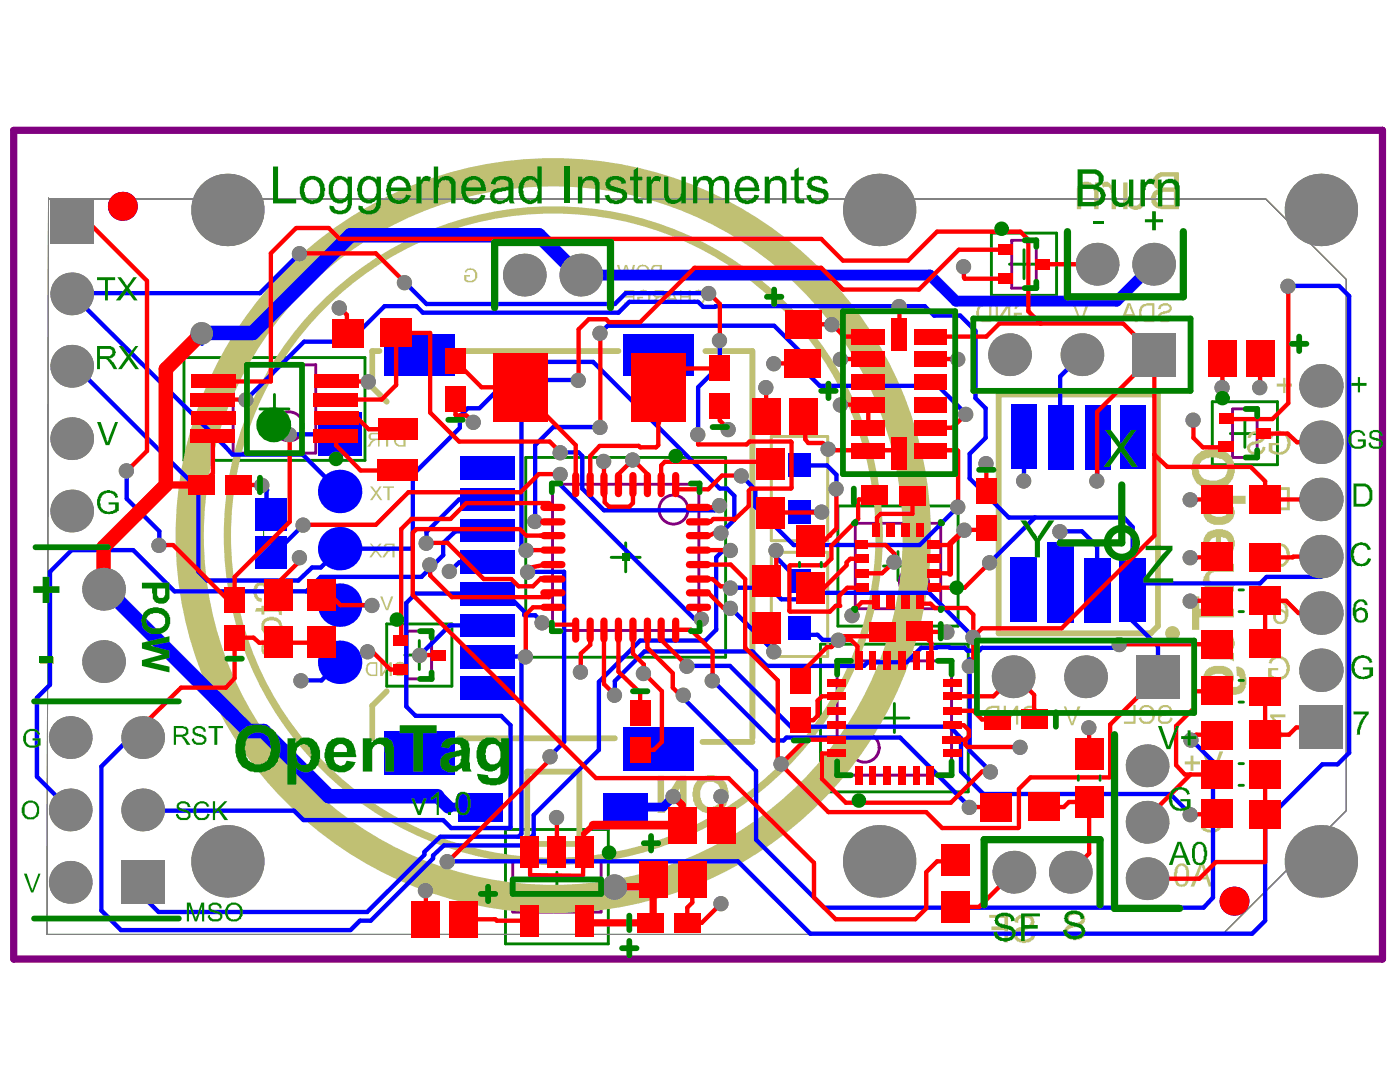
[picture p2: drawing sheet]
<svg xmlns="http://www.w3.org/2000/svg" width="258mm" height="201mm" viewBox="0 0 258 201" stroke-linecap="round" stroke-linejoin="round" font-family="sans-serif">
<path d="M8.9 36.5l.2 .2h224.1l14.8 14.8v97.8l-22.8 22.8h-216.5z" fill="none" stroke="#808080" stroke-width=".18"/>
<path d="M48.6 95.6h2.6v5.3h-2.6z" fill="none" stroke="#008000" stroke-width=".18"/>
<g fill="none" stroke="#008000" stroke-width=".53">
<path d="M182.6 42.9h12v11.5h-12zM186 48.7h5.3M188.6 46v5.3M33.9 65.8h33.3v19h-33.3zM47.9 75.3h5.3M50.6 72.6v5.4M223.3 74h12v11.6h-12zM226.6 79.8h5.4M229.3 77.2v5.2M96.8 84.2h36.9v36.8h-36.9zM115.3 100v5.3M154.3 93.2h22.2v22.1h-22.2z"/>
<path d="M71.2 114.9h12v11.5h-12zM77.2 118v5.3M112.6 102.6h5.3M151.1 118.6h27.2v27.2h-27.2zM162.7 104.2h5.4M165.4 101.6v5.3M74.6 120.6h5.3M162.1 132.2h5.3M164.7 129.6v5.3M93.1 152.7h19v21.1h-19zM99.9 163.3h5.3M102.6 160.6v5.3"/>
</g>
<g fill="none" stroke="#800080" stroke-width=".53">
<path d="M186.4 44.3h4.5v8.8h-4.5zM43 67.2h15.2v16.2h-15.2zM227 75.3h4.6v8.9h-4.6zM101.8 89.2h26.9v26.9h-26.9zM157.5 96.4h15.8v15.7h-15.8zM75 116.2h4.5v8.8h-4.5zM154.2 121.7h21.1v21h-21.1zM94.4 158.6h16.3v9.3h-16.3z"/>
<circle cx="53.2" cy="78.5" r="2.67"/>
<circle cx="124.1" cy="93.8" r="2.67"/>
<circle cx="168.3" cy="107.2" r="2.67"/>
<circle cx="159.3" cy="137.7" r="2.67"/>
</g>
<path d="M2.5 24h252.2v152.6h-252.2z" fill="none" stroke="#800080" stroke-width="1.3"/>
<path d="M69.9 64.6h-1.3v6.7l2.6 2.7M85.2 64.6h28.7M129.9 64.6h8.7v71.4M184 72.6h29.3v42.7l-1.3 1.3h-28zM71.2 127.3l-2.6 2.7v6M84.6 136h28.7M129.4 136.6h9.2M97.1 155.1v-13h9.6v13M97.1 155.4h9.6" fill="none" stroke="#c0c073" stroke-width="1.1"/>
<path d="M142.1 80.4h10.4v19.2h-10.4zM142.1 101.7h10.4v19.2h-10.4z" fill="none" stroke="#c0c073" stroke-width=".53"/>
<g fill="#c0c073">
<path d="M7.3 121h2.6v1.2h-2.6z"/>
<path d="M6.1 108h1.8v-1.8h1.2v1.8h1.8v1.2h-1.8v1.8h-1.2v-1.8h-1.8z"/>
<path d="M72.7 122.4h.1l.3-.4h.4l.1-.2 .8 .3a1.35 1.35 0 0 1 .4 1.8 1.35 1.35 0 0 1-1.8 .5l-.4-.3v-.9h1v.2h-.6v.6a.88 .88 0 0 0 .9 .2h.1v-.1a.51 .51 0 0 0 .6-.7 1.13 1.13 0 0 0-.6-1.2h-.1a.6 .6 0 0 0-.8 .3h-.1v.3l-.3-.2z"/>
<path d="M70 122h.4v2l1.4-2h.4v2.5h-.4v-2l-1.4 2h-.4z"/>
<path d="M70 109.8h.4l.8 2.3 .8-2.3h.4l-.9 2.6h-.4z"/>
<path d="M68.2 100.1h.2l.7 .9 .3-.1 .5-.8h.4l-.9 1.2 1 1.3h-.4l-.8-1-.8 1h-.4l1-1.3z"/>
<path d="M70.6 89.6h2v.2h-.8v2.3h-.4v-2.3h-.8z"/>
<path d="M68.2 89.6h.4l.6 .9 .7-.9h.4l-.8 1.2 .9 1.3h-.4l-.6-1.1h-.2l-.6 1.1h-.4l.9-1.3z"/>
<path d="M196 130.1h.4l1 3.1 1.1-3.1h.5l-1.3 3.5h-.4z"/>
<path d="M197.6 55.9h.4l1 3 1.1-3h.5l-1.3 3.4h-.4z"/>
<path d="M201.3 40.8h2v.5h-2z"/>
<path d="M221.6 149.7l.5-.6 1.2-.2a2.38 2.38 0 0 1 1.9 1.3 2.59 2.59 0 0 1-.4 2.5h-.2v.2a3.3 3.3 0 0 1-2.2 .4l-.7-.3-.1-.3h-.3v-1.6h1.9v.4h-1.2v1l.2 .1a1.69 1.69 0 0 0 2-.1l.4-.6a2.42 2.42 0 0 0-.4-2.1 1.66 1.66 0 0 0-2-.1l-.2 .4v.2l-.6-.1z"/>
<path d="M221.4 138.4h.6l1.2 3 .1 .7 .3-.4 1-3.3h.7l-1.6 4.2h-.7z"/>
<path d="M218.2 140.2h1.1v-1h.5v1h1.2v.5h-1.2v1.2h-.5v-1.2h-1.1z"/>
<path d="M70.3 79.7h2v.3h-.8v2.2h-.4v-2.2h-.8z"/>
<path d="M196.5 168.3h.1a1.99 1.99 0 0 1 2.3-.4 1.17 1.17 0 0 1 .9 1.2h.2l-.2 .4a.7 .7 0 0 1-.5 .7v.1h-.3l-.4 .3-.9 .1-.9 .4v.4h-.2a1.22 1.22 0 0 0 1.6 1 1.05 1.05 0 0 0 1-.6h.1v-.2h.1v-.4l.7 .1a1.6 1.6 0 0 1-1.7 1.6l-.2 .1h-.5l-.1-.1a1.24 1.24 0 0 1-1.2-.7h-.2l-.1-.2a1.35 1.35 0 0 1 .8-1.8l.1-.1 1-.1v-.2h.5v-.1h.4v-.1h.1a.74 .74 0 0 0 .1-.9 .74 .74 0 0 0-.9-.3v-.2l-.4 .2a.76 .76 0 0 0-.9 .9l-.7-.1v-.4z"/>
<path d="M212.2 38.9h.7v1.5h1.3v.5h-1.3v1.5h-.7v-1.5h-1.3v-.5h1.3z"/>
<path d="M47 107.7l.1-.1a1.44 1.44 0 0 1 1.9-.2v.2a1.56 1.56 0 0 1 .5 1.3h.1v.5h.2l.1 .7 .3 .1a.93 .93 0 0 0 1.2-.5 1.81 1.81 0 0 0-.7-2l-.5-.1 .1-.7 .3 .1a1.22 1.22 0 0 1 1 .7l.3 .4v.4a2.11 2.11 0 0 1-.8 2.4 1.4 1.4 0 0 1-2-1.2l-.4-1.2a.53 .53 0 0 0-.7-.7h-.1a.76 .76 0 0 0-.5 1l-.2 .1 .2 .3a1.04 1.04 0 0 0 .5 .9l.4 .1-.1 .7-.4-.1a1.72 1.72 0 0 1-1.1-1.8 1.37 1.37 0 0 1 .3-1.2z"/>
<path d="M47.2 112h1v-.4h.5v.4h2.5a.67 .67 0 0 1 .7 .6v.7l-.5-.1v-.4l-.2-.2h-2.5v.6h-.5v-.6h-1.2z"/>
<path d="M127.8 53.9h.1l.3-.4h.4v-.2l.4 .2a1.28 1.28 0 0 1 .9 1.7h-.1a.51 .51 0 0 1-.5 .7l-.3 .1a1.13 1.13 0 0 1-1.2-.5l-.1-.3 .4-.1a.73 .73 0 0 0 .9 .6h.1l.2-.2a.69 .69 0 0 0 .2-1 .66 .66 0 0 0-.2-.7 .66 .66 0 0 0-.7-.1 .47 .47 0 0 0-.5 .6l-.4-.2h.1z"/>
<path d="M125.3 53.5h.2v1h1.4v-1h.4v2.5h-.4v-1.2h-1.4v1.2h-.2z"/>
<path d="M117.5 53.9l.6-.4a1.31 1.31 0 0 1 1.4 .3 1.31 1.31 0 0 1 .2 1.5 1.4 1.4 0 0 1-2.2 .4h-.1v-1h1.1v.2h-.7v.6a.88 .88 0 0 0 .9 .2 1.15 1.15 0 0 0 .6-1.7h-.2a.69 .69 0 0 0-.9-.3l-.4 .3v.3l-.4-.2z"/>
<path d="M115 53.5h1.9v2.5h-1.9v-.3h1.6v-.9h-1.5v-.3h1.5v-.8h-1.6z"/>
<path d="M213.4 130.4h.2l.1-.3a1.69 1.69 0 0 1 2 .1v.2a.89 .89 0 0 1-.4 1.2l-.8 .2a.58 .58 0 0 0-.8 .6 .58 .58 0 0 0 .8 .5h.3a.51 .51 0 0 0 .6-.5h.2v-.3l.4 .1a1.44 1.44 0 0 1-1.9 1.1 .94 .94 0 0 1-.8-1 .94 .94 0 0 1 .9-.9v-.1a.88 .88 0 0 0 1-.3 .34 .34 0 0 0 .2-.3 .34 .34 0 0 0-.2-.3l-.2-.2h-.5a.67 .67 0 0 0-.7 .7h-.5z"/>
<path d="M210 130.4h.1a1.24 1.24 0 0 1 1.7-.4 1.94 1.94 0 0 1 .8 2.4v.1h-.1a1.35 1.35 0 0 1-1.7 .8 1.6 1.6 0 0 1-1.1-1.1l.5-.1 .2 .5 .2 .2a1.02 1.02 0 0 0 1.6-.7v-.3a1.22 1.22 0 0 0-.9-1.6 .67 .67 0 0 0-.9 .6h-.2v.1l-.4-.1z"/>
<path d="M208.8 129.8h.4v3.5h-2.2v-.4h1.8z"/>
<path d="M213.4 56.4h.2l.1-.3a1.69 1.69 0 0 1 2 .1v.2a.89 .89 0 0 1-.4 1.2l-.8 .2a.58 .58 0 0 0-.8 .6 .58 .58 0 0 0 .8 .5h.3a.51 .51 0 0 0 .6-.5h.2v-.3l.4 .1a1.44 1.44 0 0 1-1.9 1.1 .94 .94 0 0 1-.8-1 .94 .94 0 0 1 .9-.9v-.1a.88 .88 0 0 0 1-.3 .34 .34 0 0 0 .2-.3 .34 .34 0 0 0-.2-.3l-.2-.2h-.5a.67 .67 0 0 0-.7 .7h-.5z"/>
<path d="M206.9 33.6h.8v3.1l.1 .4a1.23 1.23 0 0 0 2 .5l.3-.8v-3.2h.8v3.1a1.67 1.67 0 0 1-1.9 2l-.8-.3-.4-.3-.1-.2v.6h-.8z"/>
<path d="M202.9 33.7l.5-.2a.95 .95 0 0 1 1.1 .4v.1l.3 .1v.3v-.8h.8v4.9h-.8v-2.9l-.2-.1v-.6h-.1a.51 .51 0 0 0-.7-.5l-.6 .1z"/>
<path d="M198.6 34l.3-.1a1.8 1.8 0 0 1 2.5 .2l.3 .2v-.7h.7v4.9h-.8v-2.6a1.05 1.05 0 0 0-.4-1.2 .81 .81 0 0 0-1.1-.4h-.4l-.1 .2a.6 .6 0 0 0-.3 .8l-.1 .2v3h-.8v-3.8h.1z"/>
<path d="M85.6 49.9h.2l.2-.4h.4l.2-.2 .8 .3a1.35 1.35 0 0 1 .3 1.8 1.35 1.35 0 0 1-1.8 .5l-.4-.3v-.9h1.1v.2h-.7v.6a.88 .88 0 0 0 .9 .2h.2v-.1a.51 .51 0 0 0 .5-.7 1.13 1.13 0 0 0-.5-1.2h-.2a.6 .6 0 0 0-.8 .3h-.1v.3l-.3-.2z"/>
<path d="M121.1 142.9h1.2v4.5l2.8-4.5h1.4v6.8h-1.2v-4.6l-2.8 4.6h-1.4z"/>
<path d="M113.7 48.8h.4l.4 2h.1v.1l.5-2.1h.4l.7 2.1v-.5l.4-1.6h.4l-.7 2.5h-.4l-.5-2.2-.7 2.2h-.2z"/>
<path d="M234 131.6h2.8v.5h-2.2l.2 .3 .2 .1 .4 .8a4.1 4.1 0 0 1 .7 2.4l.1 .1h-.6v-.2a5.3 5.3 0 0 0-1.2-3.1l-.2-.3-.2-.1z"/>
<path d="M233.8 121.6l.6-.6 1.2-.2a2.38 2.38 0 0 1 1.8 1.3 2.59 2.59 0 0 1-.4 2.5h-.1v.2a3.3 3.3 0 0 1-2.3 .4l-.6-.3-.2-.3h-.2v-1.6h1.8v.4h-1.2v1l.3 .1a1.69 1.69 0 0 0 2-.1l.4-.6a2.42 2.42 0 0 0-.4-2.1 1.66 1.66 0 0 0-2-.1l-.3 .4v.2l-.5-.1z"/>
<path d="M234.2 100.5a2.03 2.03 0 0 1 2.2-.3 2.03 2.03 0 0 1 1.2 1.8l-.2 1.2a1.77 1.77 0 0 1-1.4 1.2l-.4 .1-.2-.1h-.5l-.5-.3v-.1a1.04 1.04 0 0 1-.6-1l.6-.1v.1a1.45 1.45 0 0 0 2.1 .7l.1-.3h.2l.1-.9h.1l-.1-.8a1.54 1.54 0 0 0-.9-1.2h-.2a.88 .88 0 0 0-.9 .3l-.3 .1-.2 .5-.6-.1z"/>
<path d="M235.2 70.6h1.2v-1h.4v1h1.2v.6h-1.2v1.2h-.4v-1.2h-1.2z"/>
<path d="M221.7 103.8h5.6v1.5h-3.5a1.2 1.2 0 0 0-1 1.6h.1a1.13 1.13 0 0 0 1.2 .5h3.2v1.5h-3.7a1.82 1.82 0 0 1-1.9-1.3l-.1-.3v-.5l.1-.2a.51 .51 0 0 1 .3-.6l.1-.4 .4-.3v-.1h-.8z"/>
<path d="M219.6 109.8h1.3v2.3h6.4v1.6h-6.4v2.3h-1.3z"/>
<path d="M188.5 130.5h.1v-.1a1.57 1.57 0 0 1 2.7 .8 1.46 1.46 0 0 1-.4 1.8v.2h-.1a2.28 2.28 0 0 1-2.4-.2h-.2v-1.3h1.5v.4h-.9v.7l.2 .1a1.26 1.26 0 0 0 1.9-.7v-.5a1.13 1.13 0 0 0-.5-1.2 1.05 1.05 0 0 0-1.6 .5h-.4z"/>
<path d="M184.9 130h.4v2.8l1.9-2.8h.4v3.4h-.4v-2.6l-1.8 2.6h-.5z"/>
<path d="M187 56.4h.2v-.2a1.57 1.57 0 0 1 2.6 .8 1.46 1.46 0 0 1-.4 1.9v.1h-.1a2.28 2.28 0 0 1-2.4-.1h-.1v-1.3h1.4v.4h-.9v.6l.3 .2a1.26 1.26 0 0 0 1.8-.7v-.5a1.13 1.13 0 0 0-.5-1.2 1.05 1.05 0 0 0-1.6 .5h-.4z"/>
<path d="M183.4 55.9h.4v2.7l1.9-2.7h.4v3.4h-.4v-2.7l-1.7 2.7h-.6z"/>
<path d="M187.2 168.9h.1a1.99 1.99 0 0 1 2.3-.4 1.17 1.17 0 0 1 .9 1.2h.1l-.1 .4a.7 .7 0 0 1-.5 .6v.2h-.3l-.4 .2-.9 .2-1 .4v.4h-.1a1.22 1.22 0 0 0 1.6 .9 1.05 1.05 0 0 0 .9-.5h.2v-.3h.1v-.4l.7 .1a1.6 1.6 0 0 1-1.8 1.6l-.1 .2h-.5l-.2-.2a1.24 1.24 0 0 1-1.2-.6h-.1l-.1-.3a1.35 1.35 0 0 1 .8-1.7l.1-.2 .9-.1v-.1h.6v-.2h.4v-.1h.1a.74 .74 0 0 0 .1-.9 .74 .74 0 0 0-.9-.3v-.1l-.4 .1a.76 .76 0 0 0-.9 .9l-.7-.1v-.4z"/>
<path d="M182.2 168.5h3.5v5h-.7v-2.2h-2.4v-.7h2.4v-1.6h-2.8z"/>
<path d="M234 80.1l.5-.5 1.2-.3a2.38 2.38 0 0 1 1.9 1.3 2.59 2.59 0 0 1-.4 2.6h-.2l-.1 .2h-.3v.2l-.6 .1a2.46 2.46 0 0 1-2.2-.5h-.1v-1.6h1.9v.4h-1.2v.9l.2 .1a1.69 1.69 0 0 0 2-.1l.4-.5a2.42 2.42 0 0 0-.4-2.2 1.66 1.66 0 0 0-2-.1l-.2 .4v.3l-.6-.2z"/>
<path d="M230 80h.1l.3-.4 .8-.2v-.1l.9 .1a1.28 1.28 0 0 1 .8 1.6l-.3 .2-.1 .2h-.3v.2l-1.3 .2v.2h-.1a.71 .71 0 0 0-.6 .8h.2a1.08 1.08 0 0 0 1 .5l.8-.3 .2-.2h.1v-.4h.1v-.2l.6 .2-.2 .1v.4h-.1l-.1 .3a1.13 1.13 0 0 1-1.2 .5h-.2v.1l-.8-.1a1.24 1.24 0 0 1-.8-1.7v-.2l.6-.2v-.2l.8-.1v-.1h.4l.1-.2a.54 .54 0 0 0 .7-.4 .54 .54 0 0 0-.6-.6l-.1-.2h-.7v.2a.67 .67 0 0 0-.6 .6h-.6z"/>
<path d="M67.6 122.2l-.1 .6a1.21 1.21 0 0 0 .9 1.7h1.1v-2.5h-1.5v.1zM67.9 122.5l.3-.1v-.2h1v2h-.9v-.1a.51 .51 0 0 1-.5-.7v-.6z"/>
<path d="M70.7 100.4v.1a.72 .72 0 0 0 .4 .9h.3l-.3 .2-.7 1h.4l.4-.5a1.02 1.02 0 0 1 1.1-.7v1.2h.4v-2.5h-1.7v.1zM71 100.6l.2-.1v-.1h1.1v.8h-.8a.47 .47 0 0 1-.5-.6z"/>
<path d="M72.8 80a1.68 1.68 0 0 0 .2 2l.4 .2h1.3v-2.5h-1.5v.1zM73 80.4h.1l.3-.4h.9v2h-.8l-.3-.2v-.1a.69 .69 0 0 1-.2-.9z"/>
<path d="M68 79.8v.2a.63 .63 0 0 0-.1 .7 .63 .63 0 0 0 .7 .3l-1 1.2h.6l.2-.6h.2l.2-.4h.3v-.2h.5v1.2h.3v-2.5h-1.6zM68.3 80.1h.1v-.1h1.2v.8h-1.2v-.2h-.1z"/>
<path d="M48.3 114.4l-.1 .4a1.75 1.75 0 0 0 .5 1.8v.2a3.3 3.3 0 0 0 2.4 .1 1.91 1.91 0 0 0 .9-1.7l-.2-.7a1.94 1.94 0 0 0-1.9-.9l-.4 .1a1.05 1.05 0 0 0-.9 .5zM48.8 114.6a2.01 2.01 0 0 1 2.3-.1l.1 .3a.67 .67 0 0 1 .2 .9l-.2 .4-.4 .1v.2h-.8a1.05 1.05 0 0 1-1.2-.6h-.1v-.4l-.1-.1h.1z"/>
<path d="M48.2 117.8v.6h.5a1.46 1.46 0 0 0-.4 1.8v.2h.1a2.27 2.27 0 0 0 3.4-.2l.2-.6v-.4h-.1l-.1-.6-.3-.1h1.9v-.7zM48.7 118.9h.1a1.52 1.52 0 0 1 2.2-.3l.2 .2v.1a.51 .51 0 0 1 .2 .8v.1a1.97 1.97 0 0 1-2.4 .3h-.2v-.3h-.1l-.1-.2z"/>
<path d="M123.5 53.5l-.9 2.5h.4l.3-.8h1l.3 .8h.4l-1.1-2.5zM123.8 53.7l.4 1.2h-.8z"/>
<path d="M120.3 53.7v.2a.6 .6 0 0 0 .3 .8v.1h.4l-.5 .4-.4 .8h.4l.5-.9 .4-.2v-.1h.5v1.2h.4v-2.5h-1.7v.1zM120.6 54l.3-.3h1v.8h-1.2v-.1h-.1z"/>
<path d="M221 159l-1.7 4.3h.7l.5-1.4h1.7l.4 1.4h.7l-1.6-4.3zM221.3 159.5l.1-.1v.4l.7 1.7h-1.5z"/>
<path d="M216.5 159.7l-.1 .6a2.99 2.99 0 0 0 .2 2.4l.3 .4a1.3 1.3 0 0 0 2-.8 5.1 5.1 0 0 0-.1-2.8l-.3-.1v-.1a1.22 1.22 0 0 0-1.9 .4zM217 159.7l.3-.2a.59 .59 0 0 1 .9 .3h.2v.4h.1v1.2a1.37 1.37 0 0 1-.3 1.2v.1h-.2v.2a.6 .6 0 0 1-.8-.3h-.2v-.3h-.1v-.6l-.1-.2v-.6l.1-.2z"/>
<path d="M210.1 56.4a2.8 2.8 0 0 0 0 2.4l.4 .2a.88 .88 0 0 0 .9 .3h1.2v-3.4h-1.4l-.2 .1h-.4zM210.4 56.8l.4-.3v-.1h.4v-.2h1v2.7h-1.3v-.1a.71 .71 0 0 1-.5-.8l-.2-.2z"/>
<path d="M207.7 55.9l-1.3 3.4h.5l.4-1.1h1.5l.2 1.1h.6l-1.4-3.4zM208 56.2l.6 1.6h-1.2l.6-1.2z"/>
<path d="M212.9 32.1v.2a1.61 1.61 0 0 0 .4 2.6 1.41 1.41 0 0 0-1.2 1.2 1.71 1.71 0 0 0 1.6 2.3l.1 .1h3.4v-6.8h-2.7a1.48 1.48 0 0 0-1.5 .4zM213.3 33.1l.1-.2a1.48 1.48 0 0 1 1.5-.4h1.3v2h-1.7a.88 .88 0 0 1-.9-.2 .69 .69 0 0 1-.3-1zM213 36l.3-.1 .1-.3 .8-.3h2v2.4h-1.7a1.53 1.53 0 0 1-1.6-.9z"/>
<path d="M128.3 143.8v.1a2.25 2.25 0 0 0-.6 1.8l-.2 .2v.7l.2 .3a2.96 2.96 0 0 0 1.6 2.5 3.6 3.6 0 0 0 3.7-.3l.4-.2a5.3 5.3 0 0 0 .7-3.8 3.1 3.1 0 0 0-3.5-2.4l-.4 .2a3.1 3.1 0 0 0-1.9 .9zM129.4 144.6a1.85 1.85 0 0 1 2.1-.6 1.85 1.85 0 0 1 1.2 1.8v.5a2.15 2.15 0 0 1-1 2.2l-.4 .1a1.81 1.81 0 0 1-2-1.1 3.4 3.4 0 0 1 .1-2.9z"/>
<path d="M120.1 49.1v.2h-.2v.4h.2a.51 .51 0 0 0 .6 .6h.8v1h.4v-2.5h-.9a.6 .6 0 0 0-.8 .3zM120.3 49.3l.3-.1v-.1h.9v.9h-.5a.53 .53 0 0 1-.7-.7z"/>
<path d="M117.5 49.1v.1a1.52 1.52 0 0 0-.2 1.3 1.23 1.23 0 0 0 1.6 .8 1.23 1.23 0 0 0 .6-1.7 .9 .9 0 0 0-1-.8v-.1h-.2v.1h-.4zM117.8 49.2l.4-.1a.6 .6 0 0 1 .8 .2 .87 .87 0 0 1 .3 1 .81 .81 0 0 1-.8 .8 .81 .81 0 0 1-.8-.7h-.2v-.7h.2z"/>
<path d="M234.8 111l-.3 .7h.5l.2-.1a.51 .51 0 0 1 .6-.6 .93 .93 0 0 1 .8 1h.2v.8l-.4-.6-.4-.1h-.4v.1h-.4l-.2 .2a1.46 1.46 0 0 0-.4 1.8 1.33 1.33 0 0 0 1.9 .6l.4-.3 .1-.3a3.7 3.7 0 0 0-.1-3l-.1-.2a1.48 1.48 0 0 0-1.9-.1v.1zM235.2 112.9h.1a.76 .76 0 0 1 1.1-.1l.1 .1a1.04 1.04 0 0 1-.4 1.6h-.1a.93 .93 0 0 1-.9-.5 .93 .93 0 0 1 .1-1z"/>
<path d="M234.5 90.2a2.92 2.92 0 0 0-.4 2.3 2.04 2.04 0 0 0 1.1 1.3l.2 .2h2.2v-4.3h-2.3v.1h-.3zM234.9 90.6h.1a.81 .81 0 0 1 1.1-.4h.9v3.2h-.9a1.13 1.13 0 0 1-1.2-.5h-.1v-.1a3 3 0 0 1 .1-2.2z"/>
<path d="M220.1 84.1l-.3 .4a5.1 5.1 0 0 0-.2 2.8 3.8 3.8 0 0 0 4 2.8h.5l.9-.3a2.04 2.04 0 0 0 1.8-1.3 3.6 3.6 0 0 0 .2-3.7v-.3a3.6 3.6 0 0 0-3.4-1.9h-.2a3 3 0 0 0-1.8 .4h-.3zM221.3 84.9a3.7 3.7 0 0 1 4.3 0 2.12 2.12 0 0 1-.4 3.2h-.2a3.6 3.6 0 0 1-3.7-.3l-.4-.6v-.3a1.23 1.23 0 0 1 .1-1.3v-.3z"/>
<path d="M221.7 91.3v1.3h.8l-.1 .2a2.23 2.23 0 0 0-.7 2.2l.4 .7a2.62 2.62 0 0 0 2.5 .9 2.54 2.54 0 0 0 2.8-2.1v-.5l-.1-.2a1.22 1.22 0 0 0-.7-1h2.8v-1.5zM222.9 93.3a1.52 1.52 0 0 1 1.2-.5l.3-.2 .5 .2a1.54 1.54 0 0 1 1.2 .6 1.01 1.01 0 0 1-.3 1.4v.1h-.1a2.46 2.46 0 0 1-2.8-.4l-.1-.3v-.6z"/>
<path d="M222.1 98.4l-.5 1.3 .1 1.2a2.53 2.53 0 0 0 2.4 1.6l.8 .1v-3.7l.4 .1a1.14 1.14 0 0 1 1.1 1.2l-.3 .6-.5 .2 .2 1.5a2.4 2.4 0 0 0 1.6-2.4v-.3a2.37 2.37 0 0 0-1.8-2.2l-.4-.2h-1.2l-.2 .2a1.65 1.65 0 0 0-1.4 .6zM223 99.3l1-.4v2.3l-.7-.2a1.15 1.15 0 0 1-.3-1.7z"/>
<path d="M222 117.4l-.2 .3a3.7 3.7 0 0 0 .2 3.1v.1l.5 .4h.3v.1h3.8v.2h.3l.4 .2v-1.6l-.7-.1h.2l.2-.4a2.16 2.16 0 0 0 0-2.5l-.1-.3-.9-.4h-.4v.1a1.12 1.12 0 0 0-1.2 .8l-.6 2a.54 .54 0 0 1-.2 .5 .54 .54 0 0 1-.6 .1 1.34 1.34 0 0 1 .4-2l-.2-1.2h-.3zM225 118.4l.2-.2a.75 .75 0 0 1 1 0 .75 .75 0 0 1 0 1.1l-.1 .4-.4 .3h-1.1z"/>
<path d="M222.2 123.3a2.75 2.75 0 0 0-.5 2.4l.8 .9h-.8v1.4h5.2a2.01 2.01 0 0 0 1.5-.3 1.23 1.23 0 0 0 .9-.9l.1-.2a4.5 4.5 0 0 0-.4-3.3l-.1-.1a1.23 1.23 0 0 0-1.2-.4l.1 1.7h.3l.3 .3v.4l.1 .1v.1h-.1v.7l-.6 .4h-1.4a2.11 2.11 0 0 0 .5-2.9 3.1 3.1 0 0 0-2.8-1h-.1a2.11 2.11 0 0 0-1.6 .7zM223 124.5l.3-.1a2.38 2.38 0 0 1 2.7 .2 1.33 1.33 0 0 1-.2 1.5 1.33 1.33 0 0 1-1.4 .4 1.35 1.35 0 0 1-1.4-.4l-.1-.3a1.23 1.23 0 0 1 .1-1.3z"/>
<path d="M181.6 130.6l-.3 .8a2.86 2.86 0 0 0 .5 1.8l.6 .2h1.7v-3.4h-1.5l-.1 .1h-.4v.1zM182 130.8l.8-.4h.9v2.6h-1.2v-.1h-.3a1.86 1.86 0 0 1-.2-2z"/>
<path d="M180.1 56.5l-.3 .8a2.86 2.86 0 0 0 .5 1.7l.6 .3h1.7v-3.4h-1.4l-.2 .1h-.4v.1zM180.5 56.6l.8-.4h.9v2.7h-1.2v-.1h-.2a1.86 1.86 0 0 1-.3-2z"/>
</g>
<g fill="none" stroke="#c0c073" stroke-width="1.3">
<circle cx="101.9" cy="98.6" r="60"/>
<circle cx="216" cy="116.6" r=".67"/>
</g>
<circle cx="101.9" cy="98.6" r="66.9" fill="none" stroke="#c0c073" stroke-width="5.2"/>
<path d="M8.9 36.5l.2 .2h224.1l14.8 14.8v97.8l-22.8 22.8h-216.5z" fill="none" stroke="#808080" stroke-width=".18"/>
<g fill="none" stroke="#00f" stroke-width=".8">
<path d="M70.8 56.4h5.9M115.3 54l-2 2M115.9 55.6l-2 2M128.6 55.6l.9 .9M131.8 56.4l-.1 .1M165.7 56.4h4.6l1.8 1.7M176.9 58.1l2.8 2.8M86.2 75.2l-1.5 1.4v2.2M99.2 70h7.4M132.6 62.6v4.7M147.3 64.6v2.7l3.7 3.7M179.7 73.3l1.9 1.9v5.4"/>
<path d="M23.3 86.6v5.2M29.3 97.8v2.6M48.3 89.3l.9 .9M78.6 98v2M83.9 97.8l-2.3 2.2v2.2M103.2 87.3v2M103.2 83.3h3.4l.6 .7v6M132.6 90h1.3l1.4 1.3M135.3 95.7l-2.4 2.4M136.6 87.6l2.5 2.6M147.3 94.2h4.1M154.1 87.4v2.6"/>
<path d="M178.6 83.6v4.5M185.8 95.3h4.8M195.3 97.8h4l2.8 2.8M36.6 105.3l1.6 1.6M52.3 100.2v3l-.1 .1h-3M57.5 104.5h1.6M59.1 106.2l-2.7 2.7M76.6 109.3l-1.8 1.7M94.6 110.6l2 2v.7M96 100.6l1 1M127.9 114h1.4M134.6 101.3h-1.3l-1.4 1.3"/>
<path d="M141.8 108.2l2.1 2.2h6.7M143 101.3v1.3M147.8 115.3v.3l1.3 1.3h1.5M172.6 119.2l-.1 .1h-2.8l-2.7 2.7M174.7 119.2l.3 .1h2.7l.5 .5h2.1l.6-.5M9.2 126.1l-2.4 2.4M74.8 130.1l1.8 1.7M89.8 120.9h7M92.3 131.8l1.7 1.8M95.9 120.9l.1 .1M103.9 136.6l-2.7 2.7M125.3 128h.6"/>
<path d="M135.3 138l4 3.9M159.8 122l-.7 .6M178.5 121.4h.1v1.2M178.6 138.2l3.9 3.9M81.6 151l1.5 1.5M94 152.3l-.1 .2M96 153.5l-.5 .6M177 142.1l4.2 4.1"/>
</g>
<circle cx="202.1" cy="88.5" r=".4" fill="#00f"/>
<g fill="none" stroke="#00f" stroke-width=".8">
<path d="M13.2 54.1l28.4 28.3 1.2 1.3h13l6.8 6.8M55.2 46.7l-7.3 7.3h-34.6l-1.3 1.5M70.8 56.4l-6.5 6.5h-8.3l-10.6 10.7M74.6 52l4 4h34.7M76.7 56.4l1.2 1.2h36M115.3 54h15.3M115.9 55.6h12.7M129.5 56.5h2.2M131.8 56.4h33.9M172.1 58.1h4.8M237.3 52.7h9.3l1.9 1.8v84.1l-2.1 2.1h-2.8l-10.6 10.6v18.2l-2.4 2.4h-81.3l-13.4-13.3h-53.5M14.3 67.8l22.3 22.3v15.2"/>
<path d="M37.2 61.3v2M53.4 80h9.2M84.7 78.8l-8.7 8.6v13.6h-13.4l-3.5 3.5M86.2 75.2h2.1l8.5-8.6h12.5l23.3 23.4M99.2 70l-3.2 3.2v27.4M110.6 61.3l1.3-1.3h30.7l4.7 4.6M110.6 78.6h-8.7l-3.3 3.4v14M132.6 67.3l-4 4v9.2M151 71h21.7l5.2 5.2M179.7 60.9v12.4M199.3 65.3l-4 4v11.2M23.3 91.8l6 6"/>
<path d="M49.1 90.1v4.8M56.3 96.2l-4 4M83.9 97.8h5.9M89.8 92h-5.2l-6 6M103.2 89.3l24.7 24.7M107.2 90l4.1 4h20.4l.9-1M135.3 91.3v4.4M139.1 90.2v3.1l7.1 7.1h23.2l7.1-7.1M147.3 85.7h5l1.8 1.7M178.6 88.1l7.2 7.2M181.6 80.6l-3 3M188.6 80.5v8"/>
<path d="M195.3 97.8v9.4M202.1 80.5v8M56.4 108.9h-24.3l-7.6-7.6h-11.3l-4 4v20.8M57.5 104.5l-2.5 2.4h-16.8M62.6 111.4h6M74.8 111v19.1M76.6 109.3h13.2M81.6 102.2l-4 4h-18.5M89.8 103.6h-5.2l-1.8 1.6M89.8 115.2h-7l-5.4 5.4M96.6 113.3h2l1.3 1.3M97.2 105.3h6.7v31.3"/>
<path d="M131.9 102.6v13.4l-2 2h-12l-7.6 7.6v12.5l-12 12v3.6l-2 2h-14.5l-2 1.8v.6l-11.5 11.4h-2l-1.7 1.8h-42.3l-3.6-3.6v-26.6l5.2-5.1M134.6 108.2h7.2M134.6 112l8 8M143 102.6l4.3 4.4M150.6 116.9l.9 .9h3M150.6 110.4l1.2-1.2h19.3l8.2 8.1M172.6 119.2h2.1M182.4 103.6l8.2-8.3h16.4l1.6 1.7v17.4l4.7 4.6v5.6M202.1 100.6v8M206.2 118.6l-.5 .7h-24.8M243.3 102.5v3.7h-10l-1.2 1.2h-23.5M6.8 128.5v14.5l6.1 6.1"/>
<path d="M62.6 122l-3.4 3.3h-3.7M76.6 131.8h15.7M94 133.6v18.7M96 121v32.5M125.3 128l10 10M126.6 122.6h7.9l11.2 11.2h29.3l2 2.2v6.1M131.3 125.3l11 11.1h2l.6-.6h20.9l12.8 12.8M159.1 122.6h-17.8l-2.7-2.6h-19.9l-5.4 5.4v2.6M159.8 122h7.2M178.6 122.6v15.6M219.4 136.2l4 4v25.1l-1.7 1.8h-69.9l-12.5-12.5v-12.7M23.9 149.3h30.3l1.7 1.7h25.7"/>
<path d="M83.1 152.5h10.8M95.5 154.1h-14.4l-2.9 2.8v.5l-10.6 10.5h-38.4l-5.3-5.3M181.2 146.2h34.4l3.7 3.7"/>
</g>
<path d="M80.6 146.6l2 2" fill="none" stroke="#00f" stroke-width="2.4"/>
<path d="M82.6 148.6h6M124.1 146.6l-1.9 2h-6.9" fill="none" stroke="#00f" stroke-width="1.6"/>
<path d="M105.9 50l-6.7-6.7h-34.6l-18 18h-9.4M20.1 109l25.7 25.6h2.8l12 12h20" fill="none" stroke="#00f" stroke-width="2.7"/>
<path d="M212.5 48.7l-6.8 6.8h-29.6l-4.8-4.8h-64.9" fill="none" stroke="#00f" stroke-width="2"/>
<g fill="#808080">
<circle cx="23.3" cy="86.7" r="1.4"/>
<circle cx="29.3" cy="100.4" r="1.4"/>
<circle cx="156.9" cy="113.4" r="1.4"/>
<circle cx="154.4" cy="117.9" r="1.4"/>
<circle cx="181.6" cy="85.4" r="1.4"/>
<circle cx="178.5" cy="122.7" r="1.4"/>
<circle cx="179.2" cy="117.4" r="1.4"/>
<circle cx="177.5" cy="49.1" r="1.4"/>
<circle cx="97.2" cy="105.4" r="1.4"/>
<circle cx="96.9" cy="101.4" r="1.4"/>
<circle cx="98.5" cy="96" r="1.4"/>
<circle cx="103.2" cy="87.4" r="1.4"/>
<circle cx="55.8" cy="96.7" r="1.4"/>
<circle cx="134.5" cy="108.3" r="1.4"/>
<circle cx="142.5" cy="120" r="1.4"/>
<circle cx="129.2" cy="114" r="1.4"/>
<circle cx="55.2" cy="102.7" r="1.4"/>
<circle cx="103.2" cy="83.4" r="1.4"/>
<circle cx="62.5" cy="56.7" r="1.4"/>
<circle cx="136.5" cy="87.6" r="1.4"/>
<circle cx="132.5" cy="93.1" r="1.4"/>
<circle cx="132.8" cy="98.2" r="1.4"/>
<circle cx="128.5" cy="80" r="1.4"/>
<circle cx="116.5" cy="84.7" r="1.4"/>
<circle cx="99.8" cy="114.7" r="1.4"/>
<circle cx="78.5" cy="100" r="1.4"/>
<circle cx="79.2" cy="104" r="1.4"/>
<circle cx="134.5" cy="101.4" r="1.4"/>
<circle cx="134.5" cy="112" r="1.4"/>
<circle cx="187.9" cy="137.6" r="1.4"/>
<circle cx="143.9" cy="140.7" r="1.4"/>
<circle cx="182.4" cy="142.1" r="1.4"/>
<circle cx="37.2" cy="61.4" r="2.07"/>
<circle cx="219.2" cy="150" r="1.4"/>
<circle cx="126.5" cy="122.7" r="1.4"/>
<circle cx="177.9" cy="76.3" r="1.4"/>
<circle cx="96.8" cy="121" r="1.4"/>
<circle cx="77.3" cy="120.7" r="1.4"/>
<circle cx="45.3" cy="73.6" r="1.4"/>
<circle cx="106.9" cy="123.8" r="1.4"/>
<circle cx="176.4" cy="93.4" r="1.4"/>
<circle cx="206.2" cy="118.7" r="1.4"/>
<circle cx="113.2" cy="128" r="1.4"/>
<circle cx="178.5" cy="148.7" r="1.4"/>
<circle cx="131.2" cy="125.4" r="1.4"/>
<circle cx="219.4" cy="136.3" r="1.4"/>
<circle cx="124" cy="146.7" r="1.4"/>
<circle cx="182.3" cy="103.6" r="1.4"/>
<circle cx="134.1" cy="79.1" r="1.4"/>
<circle cx="87.2" cy="77.8" r="1.4"/>
<circle cx="53.3" cy="80" r="1.4"/>
<circle cx="177.6" cy="97.6" r="1.4"/>
<circle cx="165.6" cy="56.4" r="1.4"/>
<circle cx="102.5" cy="150.5" r="1.4"/>
<circle cx="142.9" cy="101.4" r="1.4"/>
<circle cx="55.4" cy="125.4" r="1.4"/>
<circle cx="82.8" cy="105.2" r="1.4"/>
<circle cx="151.3" cy="94.3" r="1.4"/>
<circle cx="78.4" cy="164" r="1.4"/>
<circle cx="67.7" cy="120" r="1.4"/>
<circle cx="48.2" cy="89.4" r="1.4"/>
<circle cx="67.8" cy="70.3" r="1.4"/>
<circle cx="132.8" cy="166.4" r="1.4"/>
<circle cx="132.8" cy="146.7" r="1.4"/>
<circle cx="141.1" cy="71.4" r="1.4"/>
<circle cx="154" cy="90" r="1.4"/>
<circle cx="142.5" cy="67" r="1.4"/>
<circle cx="154.8" cy="74.6" r="1.4"/>
<circle cx="154.8" cy="66.2" r="1.4"/>
<circle cx="200.6" cy="134" r="1.4"/>
<circle cx="176.4" cy="66.2" r="1.4"/>
<circle cx="195.2" cy="97.9" r="1.4"/>
<circle cx="219.2" cy="110.7" r="1.4"/>
<circle cx="219.8" cy="77.4" r="1.4"/>
<circle cx="225.1" cy="71.4" r="1.4"/>
<circle cx="68.5" cy="111.5" r="1.4"/>
<circle cx="153.2" cy="59.8" r="1.4"/>
<circle cx="188.6" cy="88.6" r="1.4"/>
<circle cx="219.2" cy="102.7" r="1.4"/>
<circle cx="219.2" cy="92" r="1.4"/>
<circle cx="232" cy="71.4" r="1.4"/>
<circle cx="164.7" cy="103.5" r="1.4"/>
<circle cx="118.5" cy="124" r="1.4"/>
<circle cx="125.9" cy="128" r="1.4"/>
<circle cx="111.2" cy="85" r="1.4"/>
<circle cx="130.5" cy="54.1" r="1.4"/>
<circle cx="132.5" cy="62.7" r="1.4"/>
<circle cx="74.5" cy="52.1" r="1.4"/>
<circle cx="55.2" cy="46.7" r="1.4"/>
<circle cx="106.5" cy="70" r="1.4"/>
<circle cx="110.5" cy="78.7" r="1.4"/>
<circle cx="110.5" cy="61.4" r="1.4"/>
<circle cx="101.3" cy="139.4" r="1.4"/>
<circle cx="82.4" cy="158.7" r="1.4"/>
<circle cx="237.2" cy="52.7" r="1.4"/>
<circle cx="152.5" cy="82.7" r="1.4"/>
<circle cx="113.2" cy="163.3" r="2.33"/>
<circle cx="202" cy="88.6" r="1.4"/>
<circle cx="174.4" cy="116.4" r="1.4"/>
<circle cx="200" cy="124.6" r="3.9"/>
<circle cx="12.9" cy="162.5" r="3.9"/>
<circle cx="12.9" cy="149.1" r="3.9"/>
<circle cx="12.9" cy="135.8" r="3.9"/>
<circle cx="13.2" cy="94.1" r="3.9"/>
<circle cx="13.2" cy="54.1" r="3.9"/>
<circle cx="13.2" cy="67.4" r="3.9"/>
<circle cx="26.3" cy="149.1" r="3.9"/>
<circle cx="26.3" cy="135.8" r="3.9"/>
<circle cx="96.6" cy="50.7" r="3.9"/>
<circle cx="211.3" cy="141" r="3.9"/>
<circle cx="211.3" cy="151.4" r="3.9"/>
<circle cx="199.3" cy="65.3" r="3.9"/>
<circle cx="202.1" cy="48.7" r="3.9"/>
<circle cx="212.5" cy="48.7" r="3.9"/>
<circle cx="243.3" cy="92" r="4"/>
<circle cx="243.3" cy="102.5" r="4"/>
<circle cx="243.3" cy="112.9" r="4"/>
<circle cx="243.3" cy="71" r="4"/>
<circle cx="13.2" cy="80.8" r="3.9"/>
<circle cx="41.9" cy="38.7" r="6.7"/>
<circle cx="41.9" cy="158.6" r="6.7"/>
<circle cx="161.9" cy="158.6" r="6.7"/>
<circle cx="161.9" cy="38.7" r="6.7"/>
<circle cx="197.2" cy="160.6" r="3.9"/>
<circle cx="211.3" cy="161.8" r="3.9"/>
<circle cx="243.3" cy="158.6" r="6.7"/>
<circle cx="243.3" cy="38.7" r="6.7"/>
<circle cx="243.3" cy="123.4" r="4"/>
<circle cx="243.3" cy="81.4" r="4"/>
<circle cx="19.1" cy="108.5" r="3.9"/>
<circle cx="107" cy="50.7" r="3.9"/>
<circle cx="186" cy="65.3" r="3.9"/>
<circle cx="19.1" cy="121.8" r="3.9"/>
<circle cx="186.6" cy="124.6" r="3.9"/>
<circle cx="186.8" cy="160.6" r="3.9"/>
</g>
<g fill="#808080">
<path d="M22.3 158.5h8v8h-8z" fill-rule="evenodd"/>
<path d="M9.2 36.8h8v8h-8z" fill-rule="evenodd"/>
<path d="M208.6 61.3h8v8h-8z" fill-rule="evenodd"/>
<path d="M239.3 130h8v8h-8z" fill-rule="evenodd"/>
<path d="M209.3 120.6h8v8h-8z" fill-rule="evenodd"/>
</g>
<g fill="#00f">
<path d="M145.3 104.9h4.1v4.3h-4.1z" fill-rule="evenodd"/>
<path d="M145.1 83.6h4.2v4.2h-4.2z" fill-rule="evenodd"/>
<path d="M47 91.7h5.8v6h-5.8z" fill-rule="evenodd"/>
<path d="M47 98.8h5.8v6h-5.8z" fill-rule="evenodd"/>
<path d="M111.1 145.9h8.3v5.4h-8.3z" fill-rule="evenodd"/>
<path d="M145.1 113.4h4.2v4.3h-4.2z" fill-rule="evenodd"/>
<path d="M145.3 92.1h4.1v4.3h-4.1z" fill-rule="evenodd"/>
<path d="M186.2 102.6h4.8v11.9h-4.8z" fill-rule="evenodd"/>
<path d="M199.7 102.8h4.8v11.8h-4.8z" fill-rule="evenodd"/>
<path d="M206.2 102.8h4.8v11.7h-4.8z" fill-rule="evenodd"/>
<path d="M186.4 74.5h4.6v11.9h-4.6z" fill-rule="evenodd"/>
<path d="M199.8 74.6h4.7v11.9h-4.7z" fill-rule="evenodd"/>
<path d="M206.4 74.6h4.6v11.8h-4.6z" fill-rule="evenodd"/>
<path d="M84.8 118.8h10v4.2h-10z" fill-rule="evenodd"/>
<path d="M84.8 107.2h10v4.2h-10z" fill-rule="evenodd"/>
<path d="M84.8 95.7h10v4.1h-10z" fill-rule="evenodd"/>
<path d="M84.8 84.1h10v4.3h-10z" fill-rule="evenodd"/>
<path d="M84.4 145.9h8.3v5.4h-8.3z" fill-rule="evenodd"/>
<path d="M70.7 134.6h13.1v8h-13.1z" fill-rule="evenodd"/>
<path d="M84.8 124.5h10v4.3h-10z" fill-rule="evenodd"/>
<path d="M84.8 113h10v4.2h-10z" fill-rule="evenodd"/>
<path d="M84.8 101.4h10v4.3h-10z" fill-rule="evenodd"/>
<path d="M84.8 90h10v4.1h-10z" fill-rule="evenodd"/>
<path d="M70.7 61.6h13.1v7.6h-13.1z" fill-rule="evenodd"/>
<path d="M114.7 134h13.1v7.9h-13.1z" fill-rule="evenodd"/>
<path d="M114.7 61.4h13.1v7.8h-13.1z" fill-rule="evenodd"/>
<path d="M192.9 99.8h4.8v14.8h-4.8z" fill-rule="evenodd"/>
<path d="M193 74.6h4.7v11.9h-4.7z" fill-rule="evenodd"/>
<path d="M58.6 76h8v8h-8z" fill-rule="evenodd"/>
</g>
<g fill="#00f">
<circle cx="22.5" cy="38" r="2.67"/>
<circle cx="227.3" cy="165.9" r="2.67"/>
<circle cx="62.6" cy="90.5" r="4"/>
<circle cx="62.6" cy="101" r="4"/>
<circle cx="62.6" cy="111.4" r="4"/>
<circle cx="62.6" cy="122" r="4"/>
</g>
<g fill="none" stroke="#f00" stroke-width=".8">
<path d="M10.5 40.7l-.1 .1M54.6 42l-4.7 4.7M60.6 42l2 2M62.6 56.6l1.3 1.4v2M108.5 58.8l-1.9 1.8M111.7 58.8l.5 .5h5.7M61.9 77h4M67.9 79h8.7M79.2 76l5.4 5.3M83.9 73.4v3l.1 .1h1.9l1.3 1.2M88.7 71.3h7.1M121.4 77.8l-.1 .2v4"/>
<path d="M124.9 67.8l-3.5 3.5M128.6 80v1.8M39.2 87.2l-2.1 2.1M61.9 80.4v1.6M75.8 95.6l-1.9 1.8M76.7 97.4l-.7 .7M78.6 100h3.8M95.8 97.4l1.2 1.2M99.2 96.1h2.7M99.2 87.3h4M99.5 98.6h2.4M108.7 84v5.3"/>
<path d="M110.5 82.1h7.2M111.3 84.9l.1 7.6M116.6 89.2v3.4M119.3 87.3l-2.7-2.7-2.7 2.7v2M122.5 85l-.7 .7v3.6M124.5 89.3v.8M132.3 97.8l.2-.2 .8-.3-.4 .4v.4M135.1 95.6l.2 .1M29.3 100.4h2.6M43.2 106.2v4.3h-1.2M43.2 117.4v7.5M46.7 117.4l1.1 1h3.4"/>
<path d="M55.2 102.6v.7M59.2 109.6v-1.6l3.5 3.4M67.8 120h.8l3.3 3.3h1.9M73.8 118h.1M79.2 106l4 4M89.1 106.6h5.1l1.3 1.4M97.8 104.5l-.8 1.2 .2-.1M99.6 106.5l.2 .1h2.1M101.9 109.2l-.8 .8M108.7 116v2.8l-1.7 1.6v3.3M113.9 116v7.7M116.6 116v4.4l2 2v1.6"/>
<path d="M119.3 116v3.3M121.8 116.5v1.3l4.8 4.8M124.5 116h2.8M128.6 111.8l.7 2.2M131.3 106.6l1.4 1.4h1.9M133.3 112h1.3M101.2 139.3v.7M111.3 126l2 2M117.9 127.6v3.6M121.9 136.6l-1.4 1.5M123.9 126.6l1.4 1.4h.6M91.2 169.3l.3 .2h6.1"/>
<path d="M126.6 169.9h2.7M127.5 161.9v4.3l-.9 .9"/>
</g>
<path d="M19.1 108.2l-1.9 1.9" fill="none" stroke="#f00" stroke-width="2.7"/>
<path d="M125.7 148.2v3.7" fill="none" stroke="#f00" stroke-width="1.3"/>
<circle cx="133.7" cy="95.6" r=".4" fill="#f00"/>
<g fill="none" stroke="#f00" stroke-width=".8">
<path d="M132.6 74.8v2.6l1.6 1.6M142.6 66.9h5.3M149.8 79v-.8l-1.5-1.6v4.3l.6 .7h2.6M131.4 95.6h3.7M133 87.6h3.6M138.1 81.3l-.6 .5M138.3 90l-.4 .4M145.7 81.3l.1 .1M145.8 89.8l-.1 .2M151.4 94.2l-.1 .2h-9.4M142.6 117v3M145.4 112.5l.1 .1"/>
<path d="M152.3 119.2h.8l1.4-1.4h2.2l1.2 1.2v2.6M158.7 108.2h-2.6l-1.5 1.5v1.9h-.7l-1 1M161.4 110.9h-2.7l-2.2 2.3M151.4 138.8v4.6M151.4 128.2l-.8 .8v2.8l-.8 .8h-3.1l-.1 .2M149.9 158.9v6.4"/>
</g>
<path d="M156.5 113.3h.5" fill="none" stroke="#f00" stroke-width="1.1"/>
<circle cx="154.6" cy="111.6" r=".4" fill="#f00"/>
<path d="M154.1 97.3l-1.4 1.3M161.5 95.3v2.5" fill="none" stroke="#f00" stroke-width=".8"/>
<circle cx="152.7" cy="98.6" r=".4" fill="#f00"/>
<path d="M154.9 74.5h5v4.3M154.9 66.1h5M155.5 62h4.4M158.1 95.6l-5 4.9v2.4M161.1 92h-2.9l-.1 .1M158.6 102.9h-2l-.7 .7M163.1 100.4l1.6 1.6v1.4M169.1 111.2h2.3l.8 .8M169.4 116.2l2.1 2.2v3.2M170.5 115.3l1 1.1M172.6 158.6l-2 2v6.7" fill="none" stroke="#f00" stroke-width=".8"/>
<circle cx="165.7" cy="56.4" r=".4" fill="#f00"/>
<path d="M172.6 42.7l-5.3 5.3M178.1 112l1.2 1.2M180.9 115.7l-1.6 1.6v4.7l-.7 .6M175.4 133.6h2.1l1 .9v1.1M175.4 130.9h3.9l1.6 1.6M175.4 128.2h7.6M177.8 137.2l.4 .4M175.9 158.2h-1.3l.4 .4M178.6 148.6h5M180.9 142.1h1.6M175.9 167h4.4" fill="none" stroke="#f00" stroke-width=".8"/>
<circle cx="177.7" cy="97.6" r=".4" fill="#f00"/>
<g fill="none" stroke="#f00" stroke-width=".8">
<path d="M10.4 40.8h5.7l11 10.9v31.3l-3.6 3.6M49.9 46.7v23.5h-10.7M54.6 42h6M55.2 46.7h14l5.4 5.3M62.6 44h88.7l4 4h12M108.5 58.8h3.2M130.6 54l2 2v6.6M147.9 59.7h5.4l2.2 2.3M165.7 56.4v5M172.6 42.7h15.4l1.4 1.4v13.2l2.3 2.3M177.5 49.1v2l.2 .2h7.5M185.2 46h-8.6l-7.3 7.3h-14l-4-4h-23.4l-10 10"/>
<path d="M192.1 48.7h10M237.3 52.7v21.5l-2.9 3h-8.6M39.2 73.6h6.2M53.4 80v16.1l-10.2 10.1M61.9 70.2h6M62.7 73.6h7.6l2.7-2.7v-9.6h6.2v14.7M65.9 77l2 2M83.9 66.5l4.8 4.8M95.8 71.3v.3l10.2 10.4v7.3M106.6 60.6v9.4M110.6 61.3v17.3M121.4 71.3v6.5"/>
<path d="M124.9 67.8h7.7M141.1 71.3v5.3M171.4 62h10.3l2.4-2.4h22.8l5.7 5.7M171.4 66.1h5.1M177.9 76.2l-2.5 2.6h-4M212.6 65.3v33.3l-17 17.1h-14.7M212.6 65.3l-10.5 10.5v12.7M219.8 77.3v3.3l1.8 1.8h4.2M225.2 66v5.3M232.1 66v5.3M232.8 79.8h4.4l1.7 1.6h4.4M39.2 80.4v6.8"/>
<path d="M44 89.3h4.3M61.9 82l4.5 4.6h10.2M73.9 97.4v20.6M76 98.1v11.5l33.8 33.7h24.4l15.7 15.6M76.7 97.4h19.1M82.4 100l6.7 6.6M84.6 81.3h16.6l2 2M97 98.6h2.5M99.2 87.3l-3.3 3.3h-20.7l-6 6h-13.3M101.9 93.4l-.8-.8h-15.2l-2.9 3h-7.2M110.5 82.1l-1.8 1.9M111.4 92.5l.8 .8h3.7l.7-.7"/>
<path d="M121.3 82l-.4 .4h-3l-.2-.3M122.5 85h19l.4 .6M128.6 81.8h8.9M131.4 95.6l-.5 .5h-2.3M132.3 97.8l-1.7 .8M132.6 93l-.1 .2h-1l-.2 .2h-2.7M133 87.6l-2.5 2.5h-6M137.9 90.4v2.8l-2.6 2.5M138.1 81.3h7.6M138.3 90h7.4M145.8 81.4v8.4M151.5 81.6l1.4 1.3h12.8"/>
<path d="M152.7 98.6l-.9 1h-2.5M154.1 90v7.3M158.1 92.1v3.5M168.1 91.4v3.2h-5.9l-.7 .7M171.4 82.9h4.9l.2 .1v10.3M177.7 97.6h4.4M181.7 86.1v2.3M212.6 83.7l2.4 2.3h15.4l2.6 2.6v3.4h10.3M219.3 92h4.9M31.9 100.4l10.1 10.1M43.2 117.4h3.5M51.2 118.4h8"/>
<path d="M55.2 103.3l-4 4M62.7 111.4h5.9M79.2 104v2M83.2 110h17.9M97 101.3h4.1M99.6 106.5l-1.4 1.5h-2.7M99.9 114.6l.4 .4h5.7v1M101.9 104h-1.5l-2.6 .5M101.9 111.8h-3.7l-1.4 1.4v7.7M111.3 116v10M119.3 119.3l4.6 4.7v2.6M127.3 116l4 4v5.3"/>
<path d="M128.6 104h6l2.7 2.6v12.7l6 6v15.3M128.6 106.6h2.7M128.7 101.3h5.9M130.6 109.3l2.7 2.7M143 101.3v5.6h-1.7M145.5 112.6h7.4M152.3 119.2l-5.4 5.4M153.1 102.9l-1.2 1.2h-6.4l-.1 .1v8.3M154.5 117.2h8.6M155.9 103.6v.5l-4.2 4.3h-2.4M158.7 100.4h4.4M164.7 103.4l-2.2 2.2h-3.5"/>
<path d="M171.5 116.4h3M172.2 112h5.9M172.5 100.4h2M172.6 105.6h2M179.3 113.2v4.1M182.4 103.6l-4.7 4.6h-5.5M206.2 118.6h18M219.3 110.6h4.9M219.3 102.6h4.9M243.3 112.9h-4.1l-2.3-2.3h-3.9v8M243.3 102.5l-10.3 .1M43.2 124.9l-1.6 1.7h-8.3l-9.4 9.4"/>
<path d="M77.4 120.6h3.3M101.2 140l-18.6 18.6M113.9 123.7l4 3.9M117.9 138.1h2.6M118.6 124l3.3 3.3v9.3M151.4 138.8h2.7M151.4 128.2h2.7M154.1 136.2h-5.8l-4.4 4.4M175.4 136.2h2.4M177.8 136.2v1M178.2 137.6h9.8M178.5 135.6l-.7 .6"/>
<path d="M180.9 132.5h2.8M183 128.2l3.4-3.3h1l3.1 3.1v4.4M200.6 134v4.9M213.3 124.6l-8.8 8.8v9.6l-.1 .1h-14.6l-2.1 2.2v7l-.1 .2h-14.1l-2.9-3h-18l-8.8-8.8M224.2 127.3h-4.1l-.1 .1v3l-3.4 3.3v7.2l1.6 1.7h6M224.2 135.3h-3.8l-1 .9M233 127.3v8h4.4l1.4-1.3h4.5M102.6 150.5v6.5M107.5 153.5l-.1 7.8-9.8-.2v-4.1M132.9 146.6v5.3M172.6 158.6h2.4M180.9 142.1l-5.8 5.7h-19.3l-4.4-4.4"/>
<path d="M192.4 148.6h3.6l.9-.9h3.7v9.4l-3.4 3.5M219.3 149.9h4.9M219.3 142.6l-8.4 8.4M233 142.6v16.1h-9l-3.1 3.1h-9.6M78.4 163.9v5.4M85.4 169.3h5.8M126.6 167.1v2.8M132.9 166.3l-3.6 3.6M149.9 165.3l4 4h14.7l2-2M186.8 160.6l-6.5 6.4"/>
</g>
<path d="M177.7 97.6l-2.7 2.5M175 100.2v5.5M109.3 151.9l-1.8 1.6" fill="none" stroke="#f00" stroke-width="1.1"/>
<path d="M37.2 61.3l-6.7 6.7v21.3l-11.4 11.5v7.4" fill="none" stroke="#f00" stroke-width="2.7"/>
<path d="M30.5 89.3h6.6M124.1 146.6l1.6 1.6M107.5 169.9h12.3M113.3 163.3h8l-1-1v7.6" fill="none" stroke="#f00" stroke-width="1.3"/>
<path d="M109.3 151.9h16.4" fill="none" stroke="#f00" stroke-width="1.6"/>
<g fill="#808080">
<circle cx="23.3" cy="86.7" r="1.4"/>
<circle cx="29.3" cy="100.4" r="1.4"/>
<circle cx="156.9" cy="113.4" r="1.4"/>
<circle cx="154.4" cy="117.9" r="1.4"/>
<circle cx="181.6" cy="85.4" r="1.4"/>
<circle cx="178.5" cy="122.7" r="1.4"/>
<circle cx="179.2" cy="117.4" r="1.4"/>
<circle cx="177.5" cy="49.1" r="1.4"/>
<circle cx="97.2" cy="105.4" r="1.4"/>
<circle cx="96.9" cy="101.4" r="1.4"/>
<circle cx="98.5" cy="96" r="1.4"/>
<circle cx="103.2" cy="87.4" r="1.4"/>
<circle cx="55.8" cy="96.7" r="1.4"/>
<circle cx="134.5" cy="108.3" r="1.4"/>
<circle cx="142.5" cy="120" r="1.4"/>
<circle cx="129.2" cy="114" r="1.4"/>
<circle cx="55.2" cy="102.7" r="1.4"/>
<circle cx="103.2" cy="83.4" r="1.4"/>
<circle cx="62.5" cy="56.7" r="1.4"/>
<circle cx="136.5" cy="87.6" r="1.4"/>
<circle cx="132.5" cy="93.1" r="1.4"/>
<circle cx="132.8" cy="98.2" r="1.4"/>
<circle cx="128.5" cy="80" r="1.4"/>
<circle cx="116.5" cy="84.7" r="1.4"/>
<circle cx="99.8" cy="114.7" r="1.4"/>
<circle cx="78.5" cy="100" r="1.4"/>
<circle cx="79.2" cy="104" r="1.4"/>
<circle cx="134.5" cy="101.4" r="1.4"/>
<circle cx="134.5" cy="112" r="1.4"/>
<circle cx="187.9" cy="137.6" r="1.4"/>
<circle cx="143.9" cy="140.7" r="1.4"/>
<circle cx="182.4" cy="142.1" r="1.4"/>
<circle cx="37.2" cy="61.4" r="2.07"/>
<circle cx="219.2" cy="150" r="1.4"/>
<circle cx="126.5" cy="122.7" r="1.4"/>
<circle cx="177.9" cy="76.3" r="1.4"/>
<circle cx="96.8" cy="121" r="1.4"/>
<circle cx="77.3" cy="120.7" r="1.4"/>
<circle cx="45.3" cy="73.6" r="1.4"/>
<circle cx="106.9" cy="123.8" r="1.4"/>
<circle cx="176.4" cy="93.4" r="1.4"/>
<circle cx="206.2" cy="118.7" r="1.4"/>
<circle cx="113.2" cy="128" r="1.4"/>
<circle cx="178.5" cy="148.7" r="1.4"/>
<circle cx="131.2" cy="125.4" r="1.4"/>
<circle cx="219.4" cy="136.3" r="1.4"/>
<circle cx="124" cy="146.7" r="1.4"/>
<circle cx="182.3" cy="103.6" r="1.4"/>
<circle cx="134.1" cy="79.1" r="1.4"/>
<circle cx="87.2" cy="77.8" r="1.4"/>
<circle cx="53.3" cy="80" r="1.4"/>
<circle cx="177.6" cy="97.6" r="1.4"/>
<circle cx="165.6" cy="56.4" r="1.4"/>
<circle cx="102.5" cy="150.5" r="1.4"/>
<circle cx="142.9" cy="101.4" r="1.4"/>
<circle cx="55.4" cy="125.4" r="1.4"/>
<circle cx="82.8" cy="105.2" r="1.4"/>
<circle cx="151.3" cy="94.3" r="1.4"/>
<circle cx="78.4" cy="164" r="1.4"/>
<circle cx="67.7" cy="120" r="1.4"/>
<circle cx="48.2" cy="89.4" r="1.4"/>
<circle cx="67.8" cy="70.3" r="1.4"/>
<circle cx="132.8" cy="166.4" r="1.4"/>
<circle cx="132.8" cy="146.7" r="1.4"/>
<circle cx="141.1" cy="71.4" r="1.4"/>
<circle cx="154" cy="90" r="1.4"/>
<circle cx="142.5" cy="67" r="1.4"/>
<circle cx="154.8" cy="74.6" r="1.4"/>
<circle cx="154.8" cy="66.2" r="1.4"/>
<circle cx="200.6" cy="134" r="1.4"/>
<circle cx="176.4" cy="66.2" r="1.4"/>
<circle cx="195.2" cy="97.9" r="1.4"/>
<circle cx="219.2" cy="110.7" r="1.4"/>
<circle cx="219.8" cy="77.4" r="1.4"/>
<circle cx="225.1" cy="71.4" r="1.4"/>
<circle cx="68.5" cy="111.5" r="1.4"/>
<circle cx="153.2" cy="59.8" r="1.4"/>
<circle cx="188.6" cy="88.6" r="1.4"/>
<circle cx="219.2" cy="102.7" r="1.4"/>
<circle cx="219.2" cy="92" r="1.4"/>
<circle cx="232" cy="71.4" r="1.4"/>
<circle cx="164.7" cy="103.5" r="1.4"/>
<circle cx="118.5" cy="124" r="1.4"/>
<circle cx="125.9" cy="128" r="1.4"/>
<circle cx="111.2" cy="85" r="1.4"/>
<circle cx="130.5" cy="54.1" r="1.4"/>
<circle cx="132.5" cy="62.7" r="1.4"/>
<circle cx="74.5" cy="52.1" r="1.4"/>
<circle cx="55.2" cy="46.7" r="1.4"/>
<circle cx="106.5" cy="70" r="1.4"/>
<circle cx="110.5" cy="78.7" r="1.4"/>
<circle cx="110.5" cy="61.4" r="1.4"/>
<circle cx="101.3" cy="139.4" r="1.4"/>
<circle cx="82.4" cy="158.7" r="1.4"/>
<circle cx="237.2" cy="52.7" r="1.4"/>
<circle cx="152.5" cy="82.7" r="1.4"/>
<circle cx="113.2" cy="163.3" r="2.33"/>
<circle cx="202" cy="88.6" r="1.4"/>
<circle cx="174.4" cy="116.4" r="1.4"/>
<circle cx="200" cy="124.6" r="3.9"/>
<circle cx="12.9" cy="162.5" r="3.9"/>
<circle cx="12.9" cy="149.1" r="3.9"/>
<circle cx="12.9" cy="135.8" r="3.9"/>
<circle cx="13.2" cy="94.1" r="3.9"/>
<circle cx="13.2" cy="54.1" r="3.9"/>
<circle cx="13.2" cy="67.4" r="3.9"/>
<circle cx="26.3" cy="149.1" r="3.9"/>
<circle cx="26.3" cy="135.8" r="3.9"/>
<circle cx="96.6" cy="50.7" r="3.9"/>
<circle cx="211.3" cy="141" r="3.9"/>
<circle cx="211.3" cy="151.4" r="3.9"/>
<circle cx="199.3" cy="65.3" r="3.9"/>
<circle cx="202.1" cy="48.7" r="3.9"/>
<circle cx="212.5" cy="48.7" r="3.9"/>
<circle cx="243.3" cy="92" r="4"/>
<circle cx="243.3" cy="102.5" r="4"/>
<circle cx="243.3" cy="112.9" r="4"/>
<circle cx="243.3" cy="71" r="4"/>
<circle cx="13.2" cy="80.8" r="3.9"/>
<circle cx="41.9" cy="38.7" r="6.7"/>
<circle cx="41.9" cy="158.6" r="6.7"/>
<circle cx="161.9" cy="158.6" r="6.7"/>
<circle cx="161.9" cy="38.7" r="6.7"/>
<circle cx="197.2" cy="160.6" r="3.9"/>
<circle cx="211.3" cy="161.8" r="3.9"/>
<circle cx="243.3" cy="158.6" r="6.7"/>
<circle cx="243.3" cy="38.7" r="6.7"/>
<circle cx="243.3" cy="123.4" r="4"/>
<circle cx="243.3" cy="81.4" r="4"/>
<circle cx="19.1" cy="108.5" r="3.9"/>
<circle cx="107" cy="50.7" r="3.9"/>
<circle cx="186" cy="65.3" r="3.9"/>
<circle cx="19.1" cy="121.8" r="3.9"/>
<circle cx="186.6" cy="124.6" r="3.9"/>
<circle cx="186.8" cy="160.6" r="3.9"/>
</g>
<g fill="#808080">
<path d="M22.3 158.5h8v8h-8z" fill-rule="evenodd"/>
<path d="M9.2 36.8h8v8h-8z" fill-rule="evenodd"/>
<path d="M208.6 61.3h8v8h-8z" fill-rule="evenodd"/>
<path d="M239.3 130h8v8h-8z" fill-rule="evenodd"/>
<path d="M209.3 120.6h8v8h-8z" fill-rule="evenodd"/>
</g>
<g fill="#f00">
<path d="M35.1 72.4h8.1v2.4h-8.1z" fill-rule="evenodd"/>
<path d="M35.2 75.8h8.2v2.4h-8.2z" fill-rule="evenodd"/>
<path d="M35.1 79.2h8.1v2.4h-8.1z" fill-rule="evenodd"/>
<path d="M35.2 69h8.2v2.4h-8.2z" fill-rule="evenodd"/>
<path d="M48.6 115.4h5.3v5.8h-5.3z" fill-rule="evenodd"/>
<path d="M48.6 106.8h5.3v5.7h-5.3z" fill-rule="evenodd"/>
<path d="M56.6 115.4h5.3v5.8h-5.3z" fill-rule="evenodd"/>
<path d="M56.6 106.8h5.3v5.7h-5.3z" fill-rule="evenodd"/>
<path d="M57.8 72.4h8.1v2.4h-8.1z" fill-rule="evenodd"/>
<path d="M57.9 75.8h8.1v2.4h-8.1z" fill-rule="evenodd"/>
<path d="M57.8 79.2h8.1v2.4h-8.1z" fill-rule="evenodd"/>
<path d="M57.9 69h8.1v2.4h-8.1z" fill-rule="evenodd"/>
<path d="M72.4 116.9h2.7v2h-2.7z" fill-rule="evenodd"/>
<path d="M72.4 122.2h2.7v2h-2.7z" fill-rule="evenodd"/>
<path d="M69.5 84.6h7.5v4h-7.5z" fill-rule="evenodd"/>
<path d="M69.6 77h7.4v4h-7.4z" fill-rule="evenodd"/>
<path d="M79.4 119.7h2.6v2h-2.6z" fill-rule="evenodd"/>
<path d="M82 64.1h3.8v4.7h-3.8z" fill-rule="evenodd"/>
</g>
<path d="M100.2 96.1h3.3M100.2 98.6h3.3M106 87.6v3.3M111.3 87.6v3.3M113.9 87.6v3.3M116.6 87.6v3.3M100.2 106.6h3.3M100.2 109.2h3.3M100.2 111.8h3.3M100.2 101.3h3.3" fill="none" stroke="#f00" stroke-width="1.3"/>
<g fill="#f00">
<path d="M124.9 158.6h5.3v6.7h-5.3z" fill-rule="evenodd"/>
<path d="M123 148.6h5.3v6.7h-5.3z" fill-rule="evenodd"/>
</g>
<path d="M121.8 87.6v3.3M124.5 87.6v3.3" fill="none" stroke="#f00" stroke-width="1.3"/>
<g fill="#f00">
<path d="M145.7 130.2h3.7v4.7h-3.7z" fill-rule="evenodd"/>
<path d="M145.4 73.3h5.3v6.7h-5.3z" fill-rule="evenodd"/>
<path d="M144.5 64.2h6.6v5.4h-6.6z" fill-rule="evenodd"/>
<path d="M157.5 141.1h1.4v3.5h-1.4z" fill-rule="evenodd"/>
<path d="M160.1 141.1h1.2v3.5h-1.2z" fill-rule="evenodd"/>
<path d="M152.3 138.1h3.5v1.3h-3.5z" fill-rule="evenodd"/>
<path d="M152.5 127.6h3.3v1.3h-3.3z" fill-rule="evenodd"/>
<path d="M152.3 130.2h3.5v1.4h-3.5z" fill-rule="evenodd"/>
<path d="M152.3 132.9h3.5v1.3h-3.5z" fill-rule="evenodd"/>
<path d="M160.1 119.8h1.2v3.5h-1.2z" fill-rule="evenodd"/>
<path d="M157.5 119.8h1.4v3.5h-1.4z" fill-rule="evenodd"/>
<path d="M160.6 109.7h1.5v2.4h-1.5z" fill-rule="evenodd"/>
<path d="M157.7 107.4h2.2v1.6h-2.2z" fill-rule="evenodd"/>
<path d="M157.5 104.8h2.4v1.6h-2.4z" fill-rule="evenodd"/>
<path d="M157.5 99.4h2.3v1.6h-2.3z" fill-rule="evenodd"/>
<path d="M160.6 96.4h1.5v2.4h-1.5z" fill-rule="evenodd"/>
<path d="M165.4 141.1h1.3v3.5h-1.3z" fill-rule="evenodd"/>
<path d="M168.2 141.1h1.2v3.5h-1.2z" fill-rule="evenodd"/>
<path d="M170.6 141.1h1.3v3.5h-1.3z" fill-rule="evenodd"/>
<path d="M170.6 119.8h1.3v3.5h-1.3z" fill-rule="evenodd"/>
<path d="M168.2 119.8h1.2v3.5h-1.2z" fill-rule="evenodd"/>
<path d="M165.4 119.8h1.3v3.5h-1.3z" fill-rule="evenodd"/>
<path d="M168.7 109.7h1.5v2.4h-1.5z" fill-rule="evenodd"/>
<path d="M165.9 109.7h1.6v2.4h-1.6z" fill-rule="evenodd"/>
<path d="M163.3 109.7h1.6v2.4h-1.6z" fill-rule="evenodd"/>
<path d="M163.3 96.4h1.6v2.4h-1.6z" fill-rule="evenodd"/>
<path d="M165.9 96.4h1.6v2.4h-1.6z" fill-rule="evenodd"/>
<path d="M168.7 96.4h1.5v2.4h-1.5z" fill-rule="evenodd"/>
<path d="M173.7 138.1h3.4v1.3h-3.4z" fill-rule="evenodd"/>
<path d="M173.7 132.9h3.4v1.3h-3.4z" fill-rule="evenodd"/>
<path d="M173.7 130.2h3.4v1.4h-3.4z" fill-rule="evenodd"/>
<path d="M173.8 127.6h3.3v1.3h-3.3z" fill-rule="evenodd"/>
<path d="M179.8 94.9h3.8v4.7h-3.8z" fill-rule="evenodd"/>
<path d="M179.8 88.1h3.8v4.7h-3.8z" fill-rule="evenodd"/>
<path d="M188.2 130.6h4.8v3.6h-4.8z" fill-rule="evenodd"/>
<path d="M190.8 47.7h2.6v2h-2.6z" fill-rule="evenodd"/>
<path d="M230.1 147.4h5.9v5.2h-5.9z" fill-rule="evenodd"/>
<path d="M230.1 140.1h5.9v5.2h-5.9z" fill-rule="evenodd"/>
<path d="M230.1 116h5.9v5.2h-5.9z" fill-rule="evenodd"/>
<path d="M230.1 108h5.9v5.2h-5.9z" fill-rule="evenodd"/>
<path d="M231.4 78.9h2.7v2h-2.7z" fill-rule="evenodd"/>
<path d="M229.4 62.6h5.4v6.7h-5.4z" fill-rule="evenodd"/>
<path d="M70 58.6h5.9v5.2h-5.9z" fill-rule="evenodd"/>
<path d="M82 71.2h3.8v4.6h-3.8z" fill-rule="evenodd"/>
<path d="M100.8 154.1h3.5v5.7h-3.5z" fill-rule="evenodd"/>
</g>
<path d="M100.2 93.4h3.3M100.2 104h3.3M106 114.4v3.3M111.3 114.4v3.3M113.9 114.4v3.3M116.6 114.4v3.3" fill="none" stroke="#f00" stroke-width="1.3"/>
<path d="M124.3 168.2h4.8v3.6h-4.8z" fill-rule="evenodd" fill="#f00"/>
<path d="M121.8 114.4v3.3M124.5 114.4v3.3" fill="none" stroke="#f00" stroke-width="1.3"/>
<g fill="#f00">
<path d="M145.7 123.2h3.7v4.6h-3.7z" fill-rule="evenodd"/>
<path d="M144.7 57h6.7v5.4h-6.7z" fill-rule="evenodd"/>
<path d="M152.3 125h3.5v1.4h-3.5z" fill-rule="evenodd"/>
<path d="M152.3 135.6h3.4v1.3h-3.4z" fill-rule="evenodd"/>
<path d="M157.5 102.1h2.4v1.6h-2.4z" fill-rule="evenodd"/>
<path d="M167 114.4h4.8v3.6h-4.8z" fill-rule="evenodd"/>
<path d="M165.7 89.6h4.8v3.6h-4.8z" fill-rule="evenodd"/>
<path d="M164.2 80.5h2.9v6h-2.9z" fill-rule="evenodd"/>
<path d="M164.2 58.5h2.9v6h-2.9z" fill-rule="evenodd"/>
<path d="M173.7 135.6h3.3v1.3h-3.3z" fill-rule="evenodd"/>
<path d="M173.7 125h3.4v1.4h-3.4z" fill-rule="evenodd"/>
<path d="M198 136h5.3v5.7h-5.3z" fill-rule="evenodd"/>
<path d="M198 144.9h5.3v5.7h-5.3z" fill-rule="evenodd"/>
<path d="M230.1 124.8h5.9v5.2h-5.9z" fill-rule="evenodd"/>
<path d="M230.1 132.6h5.9v5.2h-5.9z" fill-rule="evenodd"/>
<path d="M230.1 89.4h5.9v5.2h-5.9z" fill-rule="evenodd"/>
<path d="M230.1 100.1h5.9v5.2h-5.9z" fill-rule="evenodd"/>
<path d="M41.4 115.2h3.7v4.6h-3.7z" fill-rule="evenodd"/>
<path d="M41.4 108.1h3.7v4.7h-3.7z" fill-rule="evenodd"/>
<path d="M41.6 87.4h4.8v3.6h-4.8z" fill-rule="evenodd"/>
<path d="M34.7 87.6h4.8v3.6h-4.8z" fill-rule="evenodd"/>
<path d="M117.7 158.6h5.3v6.7h-5.3z" fill-rule="evenodd"/>
<path d="M130.2 148.6h5.3v6.7h-5.3z" fill-rule="evenodd"/>
<path d="M116.1 128.9h3.7v4.7h-3.7z" fill-rule="evenodd"/>
</g>
<path d="M108.7 87.6v3.3M119.3 87.6v3.3M127 98.6h3.3M127 96.1h3.3M127 111.8h3.3M127 109.2h3.3M127 106.6h3.3M127 101.3h3.3" fill="none" stroke="#f00" stroke-width="1.3"/>
<g fill="#f00">
<path d="M130.7 72.5h3.8v4.7h-3.8z" fill-rule="evenodd"/>
<path d="M138.5 73.3h5.3v6.7h-5.3z" fill-rule="evenodd"/>
<path d="M130.7 65.4h3.8v4.7h-3.8z" fill-rule="evenodd"/>
<path d="M162.7 141.1h1.4v3.5h-1.4z" fill-rule="evenodd"/>
<path d="M181.3 130.8h4.8v3.6h-4.8z" fill-rule="evenodd"/>
<path d="M162.7 119.8h1.4v3.5h-1.4z" fill-rule="evenodd"/>
<path d="M170.9 104.8h2.4v1.6h-2.4z" fill-rule="evenodd"/>
<path d="M171 107.4h2.3v1.6h-2.3z" fill-rule="evenodd"/>
<path d="M170.9 99.4h2.2v1.6h-2.2z" fill-rule="evenodd"/>
<path d="M156.9 77.3h6.1v2.9h-6.1z" fill-rule="evenodd"/>
<path d="M156.9 73.2h6.1v2.8h-6.1z" fill-rule="evenodd"/>
<path d="M168.5 73.2h6v2.8h-6z" fill-rule="evenodd"/>
<path d="M168.5 77.3h6v2.9h-6z" fill-rule="evenodd"/>
<path d="M156.9 64.8h6.1v2.8h-6.1z" fill-rule="evenodd"/>
<path d="M168.5 64.8h6v2.8h-6z" fill-rule="evenodd"/>
<path d="M183.8 44.9h2.7v2h-2.7z" fill-rule="evenodd"/>
<path d="M221.3 147.3h5.9v5.2h-5.9z" fill-rule="evenodd"/>
<path d="M221.3 140h5.9v5.1h-5.9z" fill-rule="evenodd"/>
<path d="M221.3 116.1h5.9v5.2h-5.9z" fill-rule="evenodd"/>
<path d="M221.3 108.1h5.9v5.2h-5.9z" fill-rule="evenodd"/>
<path d="M224.5 76.1h2.7v2h-2.7z" fill-rule="evenodd"/>
<path d="M222.5 62.6h5.3v6.7h-5.3z" fill-rule="evenodd"/>
<path d="M75.8 165.9h5.3v6.7h-5.3z" fill-rule="evenodd"/>
<path d="M82.7 165.9h5.3v6.7h-5.3z" fill-rule="evenodd"/>
<path d="M95.9 166.7h3.3v5.8h-3.3z" fill-rule="evenodd"/>
<path d="M95.9 154.1h3.3v5.7h-3.3z" fill-rule="evenodd"/>
<path d="M117.4 168.1h4.8v3.6h-4.8z" fill-rule="evenodd"/>
<path d="M105.9 166.7h3.4v5.8h-3.4z" fill-rule="evenodd"/>
<path d="M116.1 135.7h3.7v4.6h-3.7z" fill-rule="evenodd"/>
<path d="M105.9 154.1h3.4v5.7h-3.4z" fill-rule="evenodd"/>
<path d="M139.3 82.6h5.3v5.8h-5.3z" fill-rule="evenodd"/>
<path d="M139.3 91.6h5.3v5.7h-5.3z" fill-rule="evenodd"/>
<path d="M138.6 112.8h5.3v5.7h-5.3z" fill-rule="evenodd"/>
<path d="M138.6 104.1h5.3v5.7h-5.3z" fill-rule="evenodd"/>
</g>
<path d="M127 93.4h3.3M108.7 114.4v3.3M119.3 114.4v3.3M127 104h3.3" fill="none" stroke="#f00" stroke-width="1.3"/>
<g fill="#f00">
<path d="M173.3 164.1h5.3v5.7h-5.3z" fill-rule="evenodd"/>
<path d="M180.6 146.1h5.9v5.2h-5.9z" fill-rule="evenodd"/>
<path d="M173.3 155.4h5.3v5.7h-5.3z" fill-rule="evenodd"/>
<path d="M160.1 114.5h4.8v3.6h-4.8z" fill-rule="evenodd"/>
<path d="M158.7 89.4h4.8v3.6h-4.8z" fill-rule="evenodd"/>
<path d="M170.9 102.1h2.4v1.6h-2.4z" fill-rule="evenodd"/>
<path d="M156.9 81.6h6.1v2.8h-6.1z" fill-rule="evenodd"/>
<path d="M168.5 81.6h6v2.8h-6z" fill-rule="evenodd"/>
<path d="M183.8 50.3h2.7v2h-2.7z" fill-rule="evenodd"/>
<path d="M156.9 68.9h6.1v2.9h-6.1z" fill-rule="evenodd"/>
<path d="M156.9 60.5h6.1v2.9h-6.1z" fill-rule="evenodd"/>
<path d="M168.5 60.5h6v2.9h-6z" fill-rule="evenodd"/>
<path d="M168.5 68.9h6v2.9h-6z" fill-rule="evenodd"/>
<path d="M221.3 124.6h5.9v5.2h-5.9z" fill-rule="evenodd"/>
<path d="M221.3 132.8h5.9v5.2h-5.9z" fill-rule="evenodd"/>
<path d="M224.5 81.3h2.8v2h-2.8z" fill-rule="evenodd"/>
<path d="M221.3 89.3h5.9v5.2h-5.9z" fill-rule="evenodd"/>
<path d="M221.3 100h5.9v5.2h-5.9z" fill-rule="evenodd"/>
<path d="M90.8 65h10v12.6h-10z" fill-rule="evenodd"/>
<path d="M116.3 65h10v12.6h-10z" fill-rule="evenodd"/>
<path d="M146.6 105.4h5.3v5.8h-5.3z" fill-rule="evenodd"/>
<path d="M146.6 96.8h5.3v5.7h-5.3z" fill-rule="evenodd"/>
<path d="M61.2 58.8h5.9v5.2h-5.9z" fill-rule="evenodd"/>
<path d="M189.4 145.9h5.9v5.2h-5.9z" fill-rule="evenodd"/>
</g>
<g fill="#f00">
<circle cx="22.5" cy="38" r="2.67"/>
<circle cx="227.3" cy="165.9" r="2.67"/>
</g>
<g fill="none" stroke="#008000" stroke-width="1.1">
<path d="M155.3 57.3h20.6v30h-20.6zM179.3 58.6h40v13.4h-40zM188.8 44.3h2.1v1.2M190.9 51.9v1.2h-2.1M45.5 67.2h10.1v16.2h-10.1zM82.6 77.3h2.6M131.3 78.6h2.6M229.4 75.3h2.2v1.3M47.9 88v2.6M103.2 89h-1.6v1.6M127.3 89h1.6v1.6M157.3 90v2.6"/>
<path d="M157.5 96.1v.3h-.2M173.3 96.1v.3h.2M180.3 86.5h2.7M231.6 82.9v1.3h-2.2M6.5 100.8h13.4M77.4 116.2h2.1v1.2M101.6 114.6v1.6h1.6M128.9 114.6v1.6h-1.6M157.3 112.1h.2v.3M173.3 114.9v2.7M173.5 112.1h-.2v.3M179.9 118h40.1v13.3h-40.1z"/>
<path d="M6.3 129.2h26.6M41.9 121.3h2.7M79.5 123.8v1.2h-2.1M116.6 127.3h2.7M146.2 136.4h2.7M156.7 121.7h-2.5v2.5M172.7 121.7h2.6v2.5M194.5 131.2v2.6M154.2 140.2v2.5h2.5M175.3 140.2v2.5h-2.6M6.3 169.1h26.6M94.4 161.9h16.3v2.7h-16.3z"/>
<path d="M115.9 168.6v2.7"/>
</g>
<path d="M147.3 103.6v.8M151.3 103.6v.8M228.2 112.6h.8M228.2 108.6h.8M228.2 129.3h.8M228.2 125.3h.8M198.6 142.9v.8M202.6 142.9v.8M228.2 140.6h.8M228.2 144.6h.8" fill="none" stroke="#008000" stroke-width=".53"/>
<path d="M91.1 56.6v-11.9h21.4v11.9M196.6 42.7v12h21.4v-12M206.6 89.3v10.7h-11.3M205.3 135.3v32h12M181.3 166.6v-12h21.3v12" fill="none" stroke="#008000" stroke-width="1.3"/>
<g fill="#008000">
<path d="M4.4 160.9h.5l1.1 3 1.1-3h.4l-1.4 3.4h-.4z"/>
<path d="M7.2 120.9h2.5v1.2h-2.5z"/>
<path d="M6.1 108h1.8v-1.8h1.2v1.8h1.8v1.2h-1.8v1.8h-1.2v-1.8h-1.8z"/>
<path d="M17.9 77.7h.6l1.1 3.3 .3 .4 .1-.6 1.2-3.1h.5l-1.6 4.3h-.6z"/>
<path d="M4.3 148.1l.2-.3a1.63 1.63 0 0 1 2-.2 1.63 1.63 0 0 1 .7 1.8v.1a1.39 1.39 0 0 1-1.6 1.4 .88 .88 0 0 1-.9-.3h-.2v-.1a1.7 1.7 0 0 1-.4-2zM4.7 148.2v.3h-.2a2.13 2.13 0 0 0 .4 1.8h.2a1.05 1.05 0 0 0 1.6-.5 1.33 1.33 0 0 0-.6-1.9v-.1h-.2a.88 .88 0 0 0-1 .3z"/>
</g>
<path d="M114.6 174.6h2.7M115.9 173.3v2.6" fill="none" stroke="#008000" stroke-width="1.1"/>
<g fill="#008000">
<path d="M201.3 40.8h2v.5h-2z"/>
<path d="M249.3 131h2.8v.6l-.4 .2-.5 1a4.9 4.9 0 0 0-.7 2.5h-.7l.2-.1a4.1 4.1 0 0 1 .6-2.4l.4-.8 .3-.2 .1-.2h-2.1z"/>
<path d="M4.5 134.9h.2a1.44 1.44 0 0 1 2-.5l.5 .4 .1 .5h-.4v-.1a1.14 1.14 0 0 0-1.3-.6 1.14 1.14 0 0 0-.8 1.2v.2a1.28 1.28 0 0 0 .7 1.3h1v-.1l.4-.2v-.6h-.9v-.4h1.5v1.3h-.2a2.48 2.48 0 0 1-2.5 .1 2.91 2.91 0 0 1-.5-1.8z"/>
<path d="M18.3 91l.4-.4 .5-.2h.4l.1-.2 1 .2a1.5 1.5 0 0 1 1 1.2l-.5 .1v-.1a1.26 1.26 0 0 0-1.9-.7 1.91 1.91 0 0 0-.9 1.7l.1 .2v.4a1.45 1.45 0 0 0 2 .9h.3v-.1l.4-.2v-.9h-1.2v-.4h1.9v1.6h-.2a2.61 2.61 0 0 1-2.2 .5l-.7-.2a2.42 2.42 0 0 1-.8-2.8z"/>
<path d="M196.2 168.3a2.42 2.42 0 0 1 2.8-.4l.2 .2a1.07 1.07 0 0 1 .5 1l-.7 .2a.76 .76 0 0 0-.9-1l-.3-.1h-.1v.1a.92 .92 0 0 0-.9 .4l-.2 .4h.2v.3l.2 .1v.2l1 .1v.1h.4l.1 .2a1.27 1.27 0 0 1 1.2 .8h.1a1.56 1.56 0 0 1-1.4 2l-.2 .1a2.56 2.56 0 0 1-2.2-1.1l-.2-.6 .7-.2v.4h.1v.3h.2a1.59 1.59 0 0 0 2 .4l.4-.3 .1-.4v-.1h-.1v-.4l-1.1-.4a3 3 0 0 1-1.9-.8l-.2-.7z"/>
<path d="M212.2 38.9h.7v1.5h1.3v.5h-1.3v1.5h-.7v-1.5h-1.3v-.5h1.3z"/>
<path d="M249.3 121.4l.4-.4 .5-.2h.4l.2-.2 .9 .2a1.5 1.5 0 0 1 1.1 1.2l-.6 .1v-.1a1.26 1.26 0 0 0-1.8-.7 1.91 1.91 0 0 0-1 1.7l.2 .2v.4a1.45 1.45 0 0 0 2 .9h.2v-.1l.4-.2v-.9h-1.2v-.4h1.9v1.6h-.1a2.61 2.61 0 0 1-2.3 .5l-.7-.2a2.42 2.42 0 0 1-.8-2.8z"/>
<path d="M249 100.8h.2a1.28 1.28 0 0 1 1-.8 1.86 1.86 0 0 1 1.9 .4l.4 .8-.5 .1a1.29 1.29 0 0 0-1.5-.9 1.29 1.29 0 0 0-1.1 1.3l-.1 .3 .1 .9a1.45 1.45 0 0 0 2.2 .7l.4-.8 .5 .1a1.04 1.04 0 0 1-.5 .9v.2l-.6 .2h-.4a1.63 1.63 0 0 1-1.8-.8h-.2v-.2h-.1l-.1-1.1a1.37 1.37 0 0 1 .2-1.2z"/>
<path d="M248.9 70.5h1.2v-1.1h.4v1.1h1.2v.5h-1.2v1.2h-.4v-1.2h-1.2z"/>
<path d="M26.1 118.4l5.1-1.2v1l-3.5 .7 3.5 .9v1.4l-3.5 .8 3.5 .8v1l-5.1-1.2v-1l3.9-1.1-3.9-1.1z"/>
<path d="M32.7 147.9l.1-.1a1.46 1.46 0 0 1 2.1 .4l.2 .4h-.6v-.1a.71 .71 0 0 0-.8-.6 .69 .69 0 0 0-.8 .7l.3 .1a.88 .88 0 0 0 .9 .3v.1a.95 .95 0 0 1 1 1.1 .95 .95 0 0 1-1.2 .8h-.2a1.1 1.1 0 0 1-1.3-1.1l.4-.1v.3h.1a.51 .51 0 0 0 .7 .5h.1a.6 .6 0 0 0 .8-.3h.2v-.2a.51 .51 0 0 0-.7-.6l-.7-.2h-.4l-.1-.3a.76 .76 0 0 1-.1-1.1z"/>
<path d="M35.9 148.2l.4-.4a1.66 1.66 0 0 1 2 .1l.3 .6-.4 .1v-.1h-.2a.75 .75 0 0 0-1-.6 1.35 1.35 0 0 0-.8 1.8v.2a1.05 1.05 0 0 0 1.6 .6l.2-.2 .2-.5 .5 .1a1.4 1.4 0 0 1-1.5 1.1h-.1a.92 .92 0 0 1-.9-.4h-.2l-.1-.3a2.23 2.23 0 0 1 0-2.1z"/>
<path d="M39.2 147.5h.4v1.8l1.8-1.8h.5l-1.3 1.5 1.4 2h-.6l-1.2-1.7-.6 .5v1.2h-.4z"/>
<path d="M249.3 89h1.5a1.66 1.66 0 0 1 1.8 1.2h.2v.4a2.75 2.75 0 0 1-.4 2.2l-.6 .2a.88 .88 0 0 1-.9 .3h-1.6zM249.8 89.6v3.2h1a1.13 1.13 0 0 0 1.2-.6h.1v-.1a2.51 2.51 0 0 0-.4-2.4l-.3-.1z"/>
<path d="M249.4 111l.3-.2a1.33 1.33 0 0 1 2.1 .2l.2 .4h-.6l-.1-.1a.51 .51 0 0 0-.7-.5 .93 .93 0 0 0-.8 .9h-.1v.8l.4-.5 .4-.2h.4v.2h.4l.1 .1a1.46 1.46 0 0 1 .4 1.9 1.33 1.33 0 0 1-1.8 .5l-.3-.1-.3-.4a3.6 3.6 0 0 1-.1-2.4zM249.8 112.8v.4a.6 .6 0 0 0 .3 .8 .57 .57 0 0 0 .9 .1h.2a1.15 1.15 0 0 0-.3-1.7 .95 .95 0 0 0-1.1 .4z"/>
<path d="M26.1 107.3h5.1v2.4a1.45 1.45 0 0 1-1.9 1.5 1.38 1.38 0 0 1-1.2-1.6v-.3h-.1v-.9h-1.9zM28.9 108.4v.6a.87 .87 0 0 0 .3 1v.1h.1a.88 .88 0 0 0 1-.3 .88 .88 0 0 0 .1-.9v-.5z"/>
<path d="M26.4 112.9l.1-.1a3.1 3.1 0 0 1 4.3-.2v.2a2.53 2.53 0 0 1 .1 2.9 2.53 2.53 0 0 1-2.8 1.1 1.62 1.62 0 0 1-1.3-.7l-.3-.1a3.5 3.5 0 0 1-.4-2.4zM27.2 113.4v.2a1.34 1.34 0 0 0-.1 1.4 1.34 1.34 0 0 0 1.3 .7h.4a1.06 1.06 0 0 0 1.2-.4h.1a1.67 1.67 0 0 0-.1-2 2.18 2.18 0 0 0-2.1-.3z"/>
</g>
<path d="M141.3 54.7h2.6M142.6 53.3v2.7M88.6 164.6h2.6M89.9 163.3v2.6" fill="none" stroke="#008000" stroke-width="1.1"/>
<g fill="#008000">
<path d="M204.8 33.1h.8v3.2l.1 .1v.4a1.16 1.16 0 0 0 1.2 .5 1.16 1.16 0 0 0 .9-.9l.2-.3v-3h.8v4.9h-.8v-.7a1.76 1.76 0 0 1-1.8 .8 1.76 1.76 0 0 1-1.4-1.3z"/>
<path d="M210.1 33.1h.8v.8v-.3l.3-.1 .1-.3a1.14 1.14 0 0 1 1.5 0l-.3 .8-.4-.1a.6 .6 0 0 0-.8 .2h-.1v.3h-.2v.5l-.1 .2v2.9h-.8z"/>
<path d="M213.3 33.1h.7v.6l.5-.4a1.76 1.76 0 0 1 2.4 .2h.1l.2 .6h.1v3.9h-.8v-3.1l-.1-.1a.6 .6 0 0 0-.3-.8 .69 .69 0 0 0-.9-.3h-.3l-.5 .4a1.37 1.37 0 0 0-.3 1.2v2.7h-.8z"/>
<path d="M34.4 166.2h.7l.9 2.9h.2v-.4l.9-2.5h.5v3.5h-.4v-2.8l-.9 2.8h-.4l-1.1-3v3h-.4z"/>
<path d="M38.4 166.7a1.61 1.61 0 0 1 2.3-.1l.1 .7h-.4a.69 .69 0 0 0-.8-.7h-.1a.53 .53 0 0 0-.7 .7l.3 .2 1.1 .3a.9 .9 0 0 1 .8 1.1l-.2 .4a1.86 1.86 0 0 1-2 .2l-.2-.1-.2-.4h-.1v-.4l.4-.1v.2a1.28 1.28 0 0 0 1.9 .3v-.3a.72 .72 0 0 0-.8-.5l-.7-.3a.73 .73 0 0 1-.7-.9z"/>
<path d="M35.5 134.2a1.57 1.57 0 0 1 2.3-.1l.1 .7h-.4a.82 .82 0 0 0-.6-.7 .82 .82 0 0 0-.9 .3h-.1v.2a1.08 1.08 0 0 0 1.1 .6l.5 .2a.71 .71 0 0 1 .5 .8 1.22 1.22 0 0 1-1.6 1l-.8-.3-.1-.4h-.2v-.4l.4-.1v.2a1.05 1.05 0 0 0 1.7 .4h.1l.1-.2a.73 .73 0 0 0-.9-.7v-.1h-.4l-.1-.2a.73 .73 0 0 1-.7-.9z"/>
<path d="M38.4 133.7h2.7v.4h-1.1v3.1h-.5v-3.1h-1.1z"/>
<path d="M75.8 147h.5l.7 2h.1l.1 .4 .8-2.4h.6l-1.1 3.1h-.5z"/>
<path d="M79.4 146.9l.5-.3 .7-.8h.2v4.3h-.4v-3.4l-.5 .4h-.3v.2h-.2v.1z"/>
<path d="M82.6 149.5h.5v.6h-.5z"/>
<path d="M198.5 31.2h2.7a1.48 1.48 0 0 1 1.4 .4h.2v.1a1.61 1.61 0 0 1-.4 2.7 1.41 1.41 0 0 1 1.2 1.2 1.84 1.84 0 0 1-1 2.1l-.8 .3h-3.3zM199.4 32v2h1.8a.88 .88 0 0 0 .9-.3 .69 .69 0 0 0 .3-.9 .95 .95 0 0 0-1.2-.8zM199.4 34.8v2.4h1.8a1.53 1.53 0 0 0 1.6-.9l-.2-.8-.6-.6h-.4l-.2-.1z"/>
<path d="M41.9 166.6l.4-.1v-.2a1.79 1.79 0 0 1 2 .4l.3 .3 .1 .7a1.88 1.88 0 0 1-.8 1.8h-.1a1.53 1.53 0 0 1-2.2-.6 2.64 2.64 0 0 1 .3-2.3zM42.2 167a1.74 1.74 0 0 0 0 1.9l.4 .2v.2h.4l.1 .1v-.1h.3a.93 .93 0 0 0 .8-1 1.35 1.35 0 0 0-.6-1.6l-.2-.1a.81 .81 0 0 0-1.1 .4z"/>
<path d="M32 133.7h1.7l.2 .1a.73 .73 0 0 1 .8 1v.4h-.2l-.1 .2-.7 .2 .7 .5 .7 1.1h-.7l-.9-1.5h-1.1v1.5h-.4zM32.4 134.1v1.2h1.3v-.1h.3a.54 .54 0 0 0 0-1l-.3-.1z"/>
<path d="M84.2 146.3l.1-.1a1.45 1.45 0 0 1 2 0v.1a3.7 3.7 0 0 1 0 3.4l-.4 .2v.2a1.45 1.45 0 0 1-1.7-.7 4.7 4.7 0 0 1-.2-2.8h.2zM84.7 146.5v.1a3.4 3.4 0 0 0 .1 2.9h.2a.57 .57 0 0 0 .9-.2 3.8 3.8 0 0 0 0-2.8l-.3-.2a.51 .51 0 0 0-.8 .2z"/>
</g>
<path d="M151.3 72h2.6M152.6 70.6v2.7M118.6 155.3h2.7M119.9 153.9v2.7" fill="none" stroke="#008000" stroke-width="1.1"/>
<g fill="#008000">
<path d="M215.7 145.7l.4-.4 .5-.3h.4l.2-.1 .9 .1a1.5 1.5 0 0 1 1.1 1.2l-.6 .1v-.1a1.26 1.26 0 0 0-1.8-.7 1.91 1.91 0 0 0-1 1.8l.2 .1v.4a1.45 1.45 0 0 0 2 .9h.2v-.1l.4-.1v-1h-1.2v-.4h1.9v1.6h-.1a2.61 2.61 0 0 1-2.3 .6l-.7-.3a2.42 2.42 0 0 1-.8-2.8z"/>
<path d="M213.3 133.7h.7l1 3.3 .3 .4 .1-.6 1.2-3.1h.6l-1.6 4.3h-.7z"/>
<path d="M217.6 135.6h1.2v-1.1h.5v1.1h1.1v.5h-1.1v1.2h-.5v-1.2h-1.2z"/>
<path d="M211 100.5h5v.8l-4.3 5.2h4.4v.8h-5.5v-.8l3.5-4.4 .8-.8h-3.9z"/>
<path d="M203.6 79.2h1l1.9 2.5 1.9-2.5h.9l-2.3 3.2 2.6 3.6h-1.1l-1.7-2.4h-.2v-.3l-.2-.1-2 2.8h-1.1l2.7-3.6z"/>
<path d="M248.6 79.8h.2a1.44 1.44 0 0 1 2-.5l.5 .4 .1 .5h-.4v-.1a1.14 1.14 0 0 0-1.3-.5 1.14 1.14 0 0 0-.8 1.2v.1a1.28 1.28 0 0 0 .7 1.3h1v-.1l.4-.1v-.7h-.9v-.4h1.5v1.3h-.2a2.48 2.48 0 0 1-2.5 .2 2.91 2.91 0 0 1-.5-1.9z"/>
<path d="M252.4 79.4a2 2 0 0 1 2 0l.1 .4h.2v.4h-.4a.91 .91 0 0 0-1.5-.5v.1h-.2v.6h.2v.1h.4v.1a1.53 1.53 0 0 1 1.6 1v.4h-.1a.47 .47 0 0 1-.6 .5v.1h-.4a1.22 1.22 0 0 1-1.6-.9v-.1l.4-.2v.2a.73 .73 0 0 0 1 .6 .73 .73 0 0 0 .9-.6l-.4-.3v-.1h-.5v-.2h-.4l-.2-.1a.78 .78 0 0 1-.7-1.1z"/>
<path d="M216.9 155h.7l1.7 4.3h-.7l-.5-1.4h-1.7l-.4 1.4h-.7zM217.2 155.4v.4l-.7 1.7h1.5l-.4-1.3h-.2z"/>
<path d="M219.8 155.5l.3-.1v-.1a1.23 1.23 0 0 1 2 .6l.1 .4a2.99 2.99 0 0 1-.2 2.4l-.3 .4a1.3 1.3 0 0 1-2-.8 5.1 5.1 0 0 1 .1-2.8zM220.2 155.8v.4h-.1v1.2a1.37 1.37 0 0 0 .3 1.2v.1h.2v.2a.6 .6 0 0 0 .8-.3h.2v-.3h.1v-.6l.1-.2-.1-1.2a.79 .79 0 0 0-.4-.8 .79 .79 0 0 0-.9 .2v.1z"/>
</g>
<path d="M238 63.3h2.6M239.3 62v2.6" fill="none" stroke="#008000" stroke-width="1.1"/>
<g fill="#008000">
<path d="M21.9 63.7h.6l1.2 1.6 1.2-1.6h.6l-1.5 2 1.6 2.3h-.7l-1.2-1.8h-.1l-1.2 1.8h-.7l1.6-2.3z"/>
<path d="M188 95.8h1l1.4 2.2h.1l.5 .8v.2h.2v-.2l2-3h1l-2.6 3.9v2.9h-1v-2.9z"/>
<path d="M66.8 136h1.6v.8l.3-.2v-.1a2.71 2.71 0 0 1 2.8-.5l.1 .1a1.37 1.37 0 0 1 .8 .9v.4l.2 .2v4.5h-1.6v-3.5l-.2-.2a1.05 1.05 0 0 0-.4-1.2 1.34 1.34 0 0 0-1.8 1.4v3.5h-1.8z"/>
<path d="M73.6 133.6h6.8v1.4h-2.5v7.1h-1.7v-7.1h-2.6z"/>
<path d="M17.9 51.1h3.3v.5h-1.3v3.7h-.6v-3.7h-1.4z"/>
<path d="M21.6 51.1h.7l1 1.6h.2l.1-.4h.1l.8-1.2h.7l-1.5 2 1.6 2.2h-.6l-1.1-1.4h-.1v-.3l-.3 .1-1.1 1.6h-.8l1.8-2.2z"/>
<path d="M183.4 168.7a2.42 2.42 0 0 1 2.8-.4l.2 .2a1.07 1.07 0 0 1 .5 1l-.7 .2a.76 .76 0 0 0-.9-1l-.3-.1h-.1v.1a.92 .92 0 0 0-.9 .4l-.2 .4h.2v.3l.2 .1v.2l1 .1v.1h.4l.1 .2a1.27 1.27 0 0 1 1.2 .8h.1a1.56 1.56 0 0 1-1.4 2l-.2 .1a2.56 2.56 0 0 1-2.2-1.1l-.2-.6 .7-.2a1.15 1.15 0 0 0 1.3 1.2h.7l.5-.2 .3-.6v-.1h-.1v-.4l-1.1-.4a3 3 0 0 1-1.9-.8l-.2-.7z"/>
<path d="M188.1 168.2h3.5v.5h-2.8v1.6h2.4v.7h-2.4v2.3h-.7z"/>
<path d="M50.3 30.7h.9v6h3.4v.8h-4.3z"/>
<path d="M76.7 32.5h.8v.8a1.19 1.19 0 0 1 1.9-.6l-.3 .8a.89 .89 0 0 0-.9-.2 .89 .89 0 0 0-.6 .8v3.4h-.9z"/>
<path d="M79.9 30.7h.8v2.4a2.74 2.74 0 0 1 2-.7l.7 .3v.1a1.2 1.2 0 0 1 .5 1.3v3.4h-.8v-3.5l-.1-.3a1.02 1.02 0 0 0-1.4-.5l-.4 .1v.2a.72 .72 0 0 0-.4 .9l-.1 .1v3h-.8z"/>
<path d="M104 30.7h1v6.8h-1z"/>
<path d="M106.4 32.5h.8v.7a1.84 1.84 0 0 1 3-.1l.3 .5v3.9h-.8v-3.4l-.2-.1v-.4l-.2-.1a.69 .69 0 0 0-1-.3l-.5 .1-.2 .3h-.1l-.3 .7v3.2h-.8z"/>
<path d="M111.7 33.2a1.22 1.22 0 0 1 1-.7l.2-.1h.6a1.95 1.95 0 0 1 1.9 1.3l-.9 .2a.53 .53 0 0 0-.7-.7l-.4-.1a1.05 1.05 0 0 0-.9 .5h-.2a.67 .67 0 0 0 .7 .7l.3 .1a4 4 0 0 1 2.1 .9 1.47 1.47 0 0 1-1.3 2.2l-.2 .1h-.8l-.1-.1a.6 .6 0 0 1-.8-.3 1.83 1.83 0 0 1-.8-1.2l.8-.1v.1h.1a.7 .7 0 0 0 .8 .8l.2 .1h.4l.1-.1a.91 .91 0 0 0 .9-.7v-.1h-.1a.76 .76 0 0 0-.9-.5l-1.4-.4v-.2l-.6-.4-.2-.4z"/>
<path d="M116.7 31.3l.8-.5v1.7h.8v.7h-.8v2.8a.53 .53 0 0 0 .1 .7 .53 .53 0 0 0 .7 0l.2 .8h-.4a1.06 1.06 0 0 1-1.2-.4h-.2v-3.9h-.6v-.7h.6z"/>
<path d="M119.1 32.5h.8v.8a1.19 1.19 0 0 1 1.9-.6l-.3 .8a.89 .89 0 0 0-.9-.2 .89 .89 0 0 0-.5 .8v3.4h-1z"/>
<path d="M122.3 32.5h.8v3.2a1.04 1.04 0 0 0 .6 1v.1h.1a1.22 1.22 0 0 0 1.6-.9l.1-.3v-3.1h.8v5h-.8v-.7a2.31 2.31 0 0 1-1.8 .8l-.2-.1a1.22 1.22 0 0 1-1-.7l-.2-.4z"/>
<path d="M127.7 32.5h.6v.7h.2a1.01 1.01 0 0 1 .9-.7l.1-.1a1.44 1.44 0 0 1 1.8 .9 1.79 1.79 0 0 1 2.6-.5l.4 .7v4h-.8v-3.6l-.1-.4a1.14 1.14 0 0 0-1.3-.2l-.6 .4v.4l-.1 .2v3.2h-.8v-3.5l-.1-.1a.58 .58 0 0 0-.2-.6 .58 .58 0 0 0-.6-.1 .54 .54 0 0 0-.8 .4h-.2l-.2 .7v3.2h-.8z"/>
<path d="M140.9 32.5h.8v.7l.2-.3a1.78 1.78 0 0 1 2.8 .3l.2 .3v4h-.8v-3.1a1.1 1.1 0 0 0-.7-1.2 1.1 1.1 0 0 0-1.3 .4 .87 .87 0 0 0-.3 .9v3h-.9z"/>
<path d="M146.3 31.3l.8-.5v1.7h1v.7h-1v2.8a.69 .69 0 0 0 .7 .8l.3-.1 .1 .8h-.4a1.05 1.05 0 0 1-1.5-1.1v-3.2h-.6v-.7h.6z"/>
<path d="M148.7 33.2h.2a1.88 1.88 0 0 1 1.8-.8l1.1 .3 .4 .5h.1l.2 .5-.8 .2-.2-.3a1.25 1.25 0 0 0-2.1 .1h.1v.3l.3 .1v.2l1.7 .5a1.13 1.13 0 0 1 1 1.7 .94 .94 0 0 1-.8 .8v.2h-.3a1.67 1.67 0 0 1-1.3 0 .6 .6 0 0 1-.8-.3l-.4-.3-.4-.9 .9-.1a.91 .91 0 0 0 .7 .9l.4 .1h.4l.1-.1a.51 .51 0 0 0 .7-.5h.1v-.3a1.08 1.08 0 0 0-1.1-.5l-1-.4a1.28 1.28 0 0 1-1-1.8z"/>
<path d="M17.9 63.7h1.8a1.37 1.37 0 0 1 1.6 1.3h-.1v.4l-.4 .3v.1l-.7 .2v.1l.8 .7 .7 1.2h-.7l-.8-1.4h-.1a.72 .72 0 0 0-.8-.5h-.8v1.9h-.5zM18.4 64.2v1.4h1.2a.72 .72 0 0 0 .9-.4h.2a.72 .72 0 0 0-.4-1z"/>
<path d="M44.2 134.9l.5-.4a3.2 3.2 0 0 1 2.8-1.1h.3a4 4 0 0 1 3 1.6l.2 .3a5 5 0 0 1 .6 3.3l-.1 .4a3.5 3.5 0 0 1-2.4 2.9 4.4 4.4 0 0 1-4.1-.5 4 4 0 0 1-1.6-3.6v-.4a3.7 3.7 0 0 1 .5-2zM45.6 135.7v.3l-.4 .6v.4a1.94 1.94 0 0 0 0 1.5l.2 .5a.51 .51 0 0 0 .2 .7v.1a1.83 1.83 0 0 0 1.2 .8l.2 .1h.4a2.2 2.2 0 0 0 2.2-1.4 4.4 4.4 0 0 0-.1-3.3 2.15 2.15 0 0 0-2.7-1l-.5 .2z"/>
<path d="M53 136h1.4v.8h.2a2.2 2.2 0 0 1 3.3-.4l.4 .2v.2a4 4 0 0 1-.4 4.9 2.5 2.5 0 0 1-2.7 .2v-.1a.7 .7 0 0 1-.6-.5v3.2h-1.6zM54.8 137.6a3.1 3.1 0 0 0 .3 3 1.3 1.3 0 0 0 1.4 .2 1.3 1.3 0 0 0 .7-1.2l.2-.8h-.2l-.1-.8a.94 .94 0 0 0-.8-.8l-.1-.2h-.4z"/>
<path d="M60.4 136.8l.3-.2v-.1a2.95 2.95 0 0 1 3.2-.4 1.64 1.64 0 0 1 1.3 1.5l.3 .6 .1 1.2h-4.1v.2a1.27 1.27 0 0 0 1.7 1.3l.4-.3 .3-.5 1.6 .2a2.74 2.74 0 0 1-3.6 1.8 2.59 2.59 0 0 1-1.6-1.1l-.1-.4a3.1 3.1 0 0 1-.2-2.8l.2-.6zM61.8 137.4l-.3 .6v.5h2.4a1.16 1.16 0 0 0-.6-1.4 1.16 1.16 0 0 0-1.4 .3z"/>
<path d="M81.5 136.8a2.57 2.57 0 0 1 2.5-1h.6a.88 .88 0 0 1 .9 .3h.3l.1 .3 .4 .2v.3h.1v.7l.2 .2-.2 2.5 .2 .4a1.37 1.37 0 0 0 .2 1.2v.2h-1.6l-.2-.7-.7 .5a2.68 2.68 0 0 1-2.9-.4v-.1a1.67 1.67 0 0 1 .6-2.5v-.1l1-.3h.5l.1-.1 1.4-.3-.2-.5a.82 .82 0 0 0-1-.6l-.7 .2-.4 .6-1.5-.2zM82.7 140a.88 .88 0 0 0 .3 .9 .88 .88 0 0 0 .9 .1l.4-.1a1.07 1.07 0 0 0 .5-1.1l.2-.1v-.5l-1.2 .2a1.05 1.05 0 0 0-1 .6z"/>
<path d="M88.3 136.8l.3-.2a2.23 2.23 0 0 1 3-.4l.7 .6v-.8h1.5v5.4a2.46 2.46 0 0 1-1.9 3.1h-.3a1.95 1.95 0 0 1-1.4 0 1.99 1.99 0 0 1-2.2-1.4l-.1-.6 2 .2v.2a.9 .9 0 0 0 1.2 .4 1 1 0 0 0 1.1-1.4v-.9a2.09 2.09 0 0 1-3.1 .7l-.3-.2a3.1 3.1 0 0 1-1-2.6v-.7zM89.8 137.4l-.3 .6-.1 1a.48 .48 0 0 1 .1 .7 1.32 1.32 0 0 0 2.1 .8 2.66 2.66 0 0 0 0-3.2h-.1a.6 .6 0 0 0-.8-.3h-.3z"/>
<path d="M55.6 33.3l.2-.1a2.25 2.25 0 0 1 3.8 .7l.3 .8-.1 .8a.87 .87 0 0 1-.3 .9 1.52 1.52 0 0 1-1.1 1.1h-.2a1.67 1.67 0 0 1-1.4 0h-.1a2.34 2.34 0 0 1-1.5-1.9v-1.2zM56.3 33.7l-.3 1v.6l.3 .7a.94 .94 0 0 0 1.1 .8v.1l.4-.1a1.14 1.14 0 0 0 1-1.1 1.89 1.89 0 0 0-1.2-2.6l-.6 .1z"/>
<path d="M61.5 32.7h.1a1.81 1.81 0 0 1 2.3 .2h.1v.2v-.6h.8v4.3a2.18 2.18 0 0 1-2.9 2.5h-.3l-.6-.4-.3-.5v-.5l.8 .1v.1a1.34 1.34 0 0 0 2 .4h.1l.4-.8v-.9a1.94 1.94 0 0 1-2.8 .1v-.1l-.2-.1a4.3 4.3 0 0 1-.3-3.1h.1zM61.6 33.6v.1a2.73 2.73 0 0 0 .3 2.8 1.15 1.15 0 0 0 1.7-.2h.2a3.3 3.3 0 0 0 0-2.7h-.2a1.08 1.08 0 0 0-1-.5z"/>
<path d="M66.3 33.2l.3-.3a1.56 1.56 0 0 1 1.3-.5l.8 .1 .7 .6v-.6h.8v4.3a2.26 2.26 0 0 1-1.4 2.5h-.1a2.96 2.96 0 0 1-2.1-.1l-.2-.3a.8 .8 0 0 1-.4-1l.8 .1a1 1 0 0 0 1.4 .8h.1a1.23 1.23 0 0 0 .9-.9v-.4l.2-.2v-.5h-.2a1.66 1.66 0 0 1-2 .5 1.96 1.96 0 0 1-1.3-2l-.1-.1v-.5l.1-.2 .1-.9h.2zM67 33.6l-.2 .5a2.41 2.41 0 0 0 .4 2.4h.2a1.16 1.16 0 0 0 1.8-.8l.2-.1v-1.2l-.2-.1a1.23 1.23 0 0 0-.7-1.1 1.23 1.23 0 0 0-1.3 .1v.2z"/>
<path d="M71.6 33.2a2.83 2.83 0 0 1 2.7-.7l.1 .2a1.6 1.6 0 0 1 1.1 1l.3 1.5h-3.8v.1a1.59 1.59 0 0 0 1.6 1.6l.7-.2v-.2l.4-.2 .1-.4 .8 .1a1.83 1.83 0 0 1-.8 1.2 2.36 2.36 0 0 1-3.6-1.3l-.1-1.1zM72.4 33.5l-.2 .4-.2 .6h2.8l-.1-.5a1.42 1.42 0 0 0-2.3-.5z"/>
<path d="M85.6 32.9l.3-.1a2.28 2.28 0 0 1 3.1 .4l.4 .8 .1 1.2h-3.7v.1a1.92 1.92 0 0 0 1 1.5l.4 .1h.3v-.1a1.05 1.05 0 0 0 1.1-.9l.9 .1h-.1l-.3 .8a2.83 2.83 0 0 1-2.7 .7 2.2 2.2 0 0 1-1.4-2.3v-.3a1.37 1.37 0 0 1 .2-1.2zM86 33.7l-.1 .8h2.7v-.1a1.31 1.31 0 0 0-1.9-1.2z"/>
<path d="M90.7 33.1h.1v-.2a3.1 3.1 0 0 1 3.5 0l.3 .8v2.6a1.37 1.37 0 0 0 .2 1.2h-.9l-.1-.7a2.83 2.83 0 0 1-2.7 .7 1.12 1.12 0 0 1-.8-1.2l-.1-.2 .2-.6a1.74 1.74 0 0 1 1.6-.8l1.6-.3v-.1a.73 .73 0 0 0-.6-1.1l-.3-.1-.9 .1-.3 .1-.3 .7-.8-.1zM91.1 35.9v.2a1.01 1.01 0 0 0 1.6 .7 1.17 1.17 0 0 0 .9-1.5v-.4v.2l-1.4 .2a1.05 1.05 0 0 0-1 .6z"/>
<path d="M96.3 32.8a2.11 2.11 0 0 1 2.3-.1l.4 .4v-2.4h.8v6.8h-.8v-.7a1.7 1.7 0 0 1-2.8 .1l-.2-.1a3.3 3.3 0 0 1 .3-4zM96.6 33.7l-.2 .8a2.21 2.21 0 0 0 .6 2.2 1.28 1.28 0 0 0 2-1v-.2a2.21 2.21 0 0 0-.6-2.2 1.14 1.14 0 0 0-1.6 .2l-.1 .2z"/>
<path d="M135.8 33.2l.3-.1a1.08 1.08 0 0 1 1-.6 1.96 1.96 0 0 1 2.4 1l.3 .6v.7l.1 .1-.1 .3h-3.6v.3a1.74 1.74 0 0 0 .8 1.3l.8 .1 .7-.2v-.2l.4-.2 .1-.4 .8 .1a1.83 1.83 0 0 1-.8 1.2 2.36 2.36 0 0 1-3.6-1.3l-.1-1.1zM136.5 33.6l-.3 .9h2.8l-.1-.5a1.5 1.5 0 0 0-1.5-.9z"/>
</g>
<circle cx="50.4" cy="78.2" r="1.6" fill="none" stroke="#008000" stroke-width="3.2"/>
<g fill="none" stroke="#008000" stroke-width="1.3">
<circle cx="184.5" cy="42.1" r=".67"/>
<circle cx="225.2" cy="73.3" r=".67"/>
<circle cx="61.9" cy="84.5" r=".67"/>
<circle cx="124.5" cy="84" r=".67"/>
<circle cx="206.6" cy="100" r="2.67"/>
<circle cx="73.1" cy="114.1" r=".67"/>
<circle cx="176.2" cy="108.2" r=".67"/>
<circle cx="112.2" cy="157" r=".67"/>
<circle cx="158.2" cy="147.4" r=".67"/>
</g>
<path d="M114.6 102h1.3v1.3h-1.3z" fill-rule="evenodd" fill="#008000"/>
</svg>
